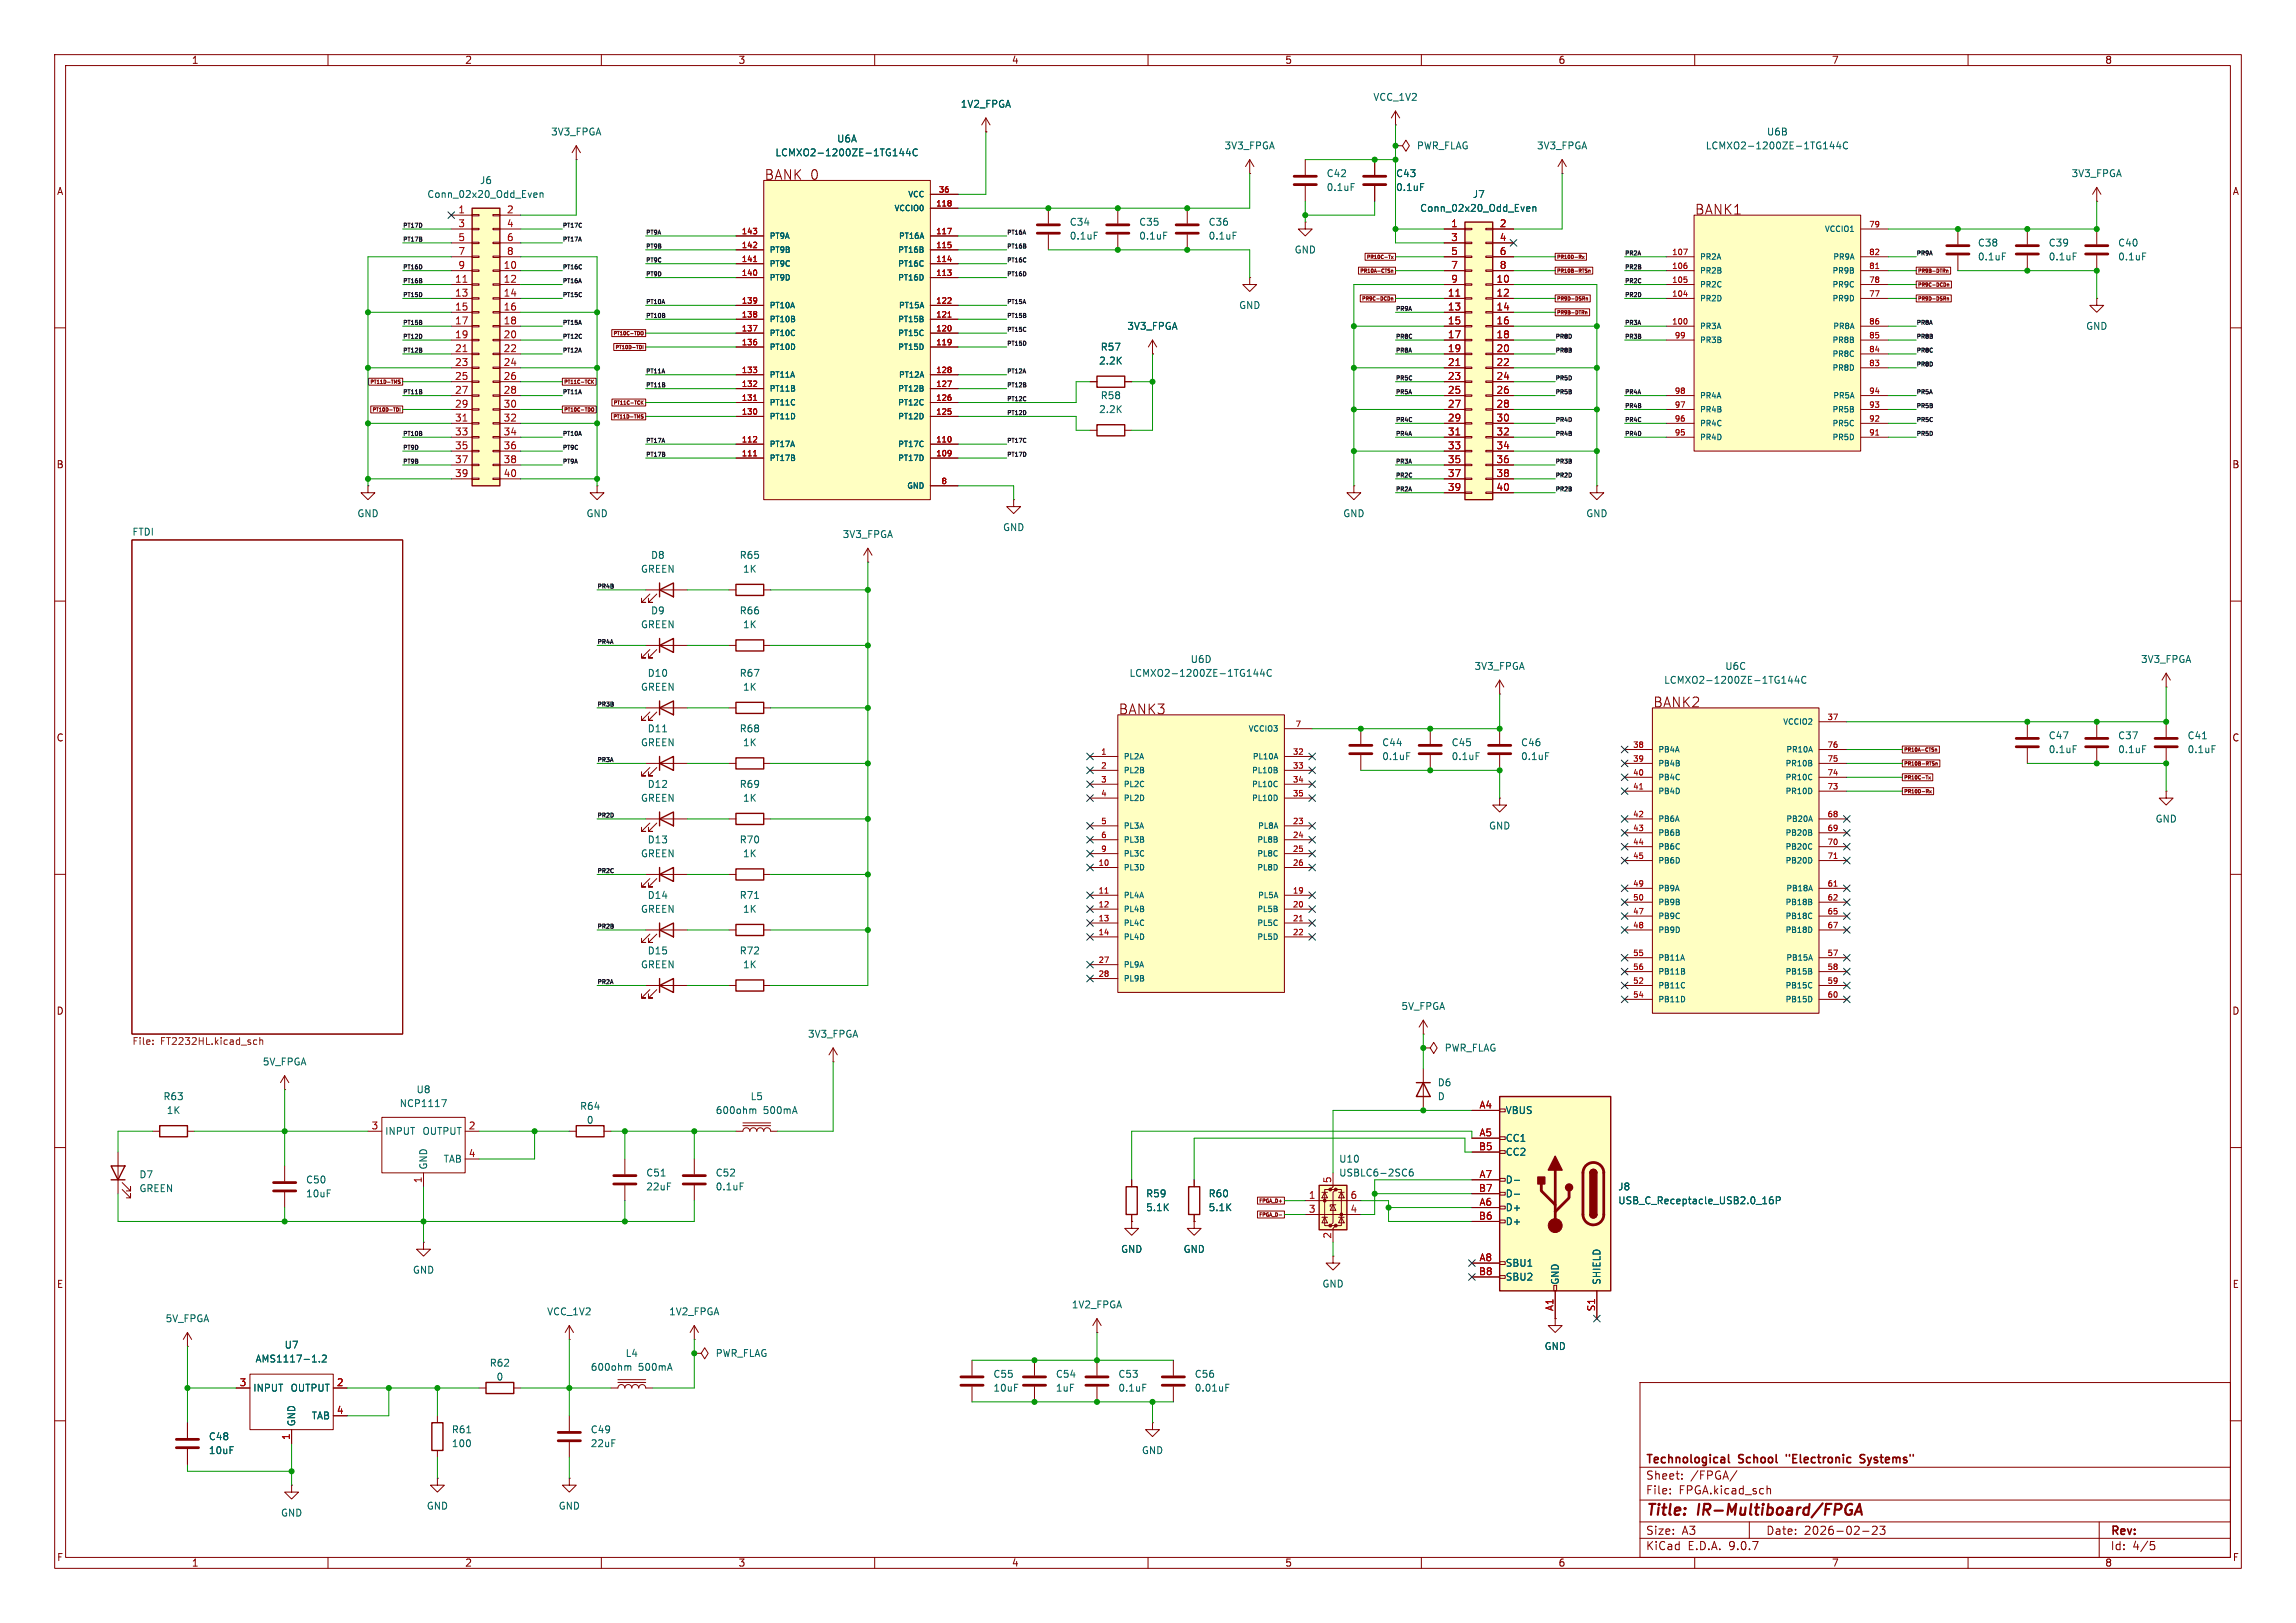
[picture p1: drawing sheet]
<svg xmlns="http://www.w3.org/2000/svg" width="420mm" height="297mm" viewBox="0 0 420 297" stroke-linecap="round" stroke-linejoin="round" font-family="sans-serif">
<defs><g id="words">
<g font-size="2.8" fill="#840000">
<text x="301" y="277.9">Title:</text>
<text x="310.6" y="277.9">IR-Multiboard/FPGA</text>
</g>
<g font-size="2.5" fill="#840000">
<text x="139.8" y="33.1">BANK 0</text>
<text x="310" y="39.5">BANK1</text>
<text x="204.6" y="130.9">BANK3</text>
<text x="302.4" y="129.6">BANK2</text>
</g>
<g font-size="2.1" fill="#840000">
<text x="301" y="268.2">Technological</text>
<text x="318.2" y="268.2">School</text>
<text x="327.5" y="268.2">&quot;Electronic</text>
<text x="341.6" y="268.2">Systems&quot;</text>
<text x="301" y="273.7">File:</text>
<text x="301" y="271">Sheet:</text>
<text x="307.1" y="273.7">FPGA.kicad_sch</text>
<text x="309.2" y="271">/FPGA/</text>
<text x="301" y="281.1">Size:</text>
<text x="307.6" y="281.1">A3</text>
<text x="323" y="281.1">Date:</text>
<text x="330" y="281.1">2026-02-23</text>
<text x="386" y="281.3">Rev:</text>
<text x="301" y="283.9">KiCad</text>
<text x="308.7" y="283.9">E.D.A.</text>
<text x="316.3" y="283.9">9.0.7</text>
<text x="386" y="283.9">Id:</text>
<text x="390.1" y="283.9">4/5</text>
</g>
<g font-size="1.8" fill="#840000">
<text x="35" y="11.9">1</text>
<text x="85" y="11.9">2</text>
<text x="135" y="11.9">3</text>
<text x="185" y="11.9">4</text>
<text x="235" y="11.9">5</text>
<text x="285" y="11.9">6</text>
<text x="335" y="11.9">7</text>
<text x="385" y="11.9">8</text>
<text x="10.3" y="35.9">A</text>
<text x="408.3" y="35.9">A</text>
<text x="10.3" y="85.9">B</text>
<text x="408.2" y="85.9">B</text>
<text x="10.3" y="135.9">C</text>
<text x="408.2" y="135.9">C</text>
<text x="10.3" y="185.9">D</text>
<text x="408.2" y="185.9">D</text>
<text x="10.3" y="235.9">E</text>
<text x="408.3" y="235.9">E</text>
<text x="10.3" y="285.9">F</text>
<text x="35" y="286.9">1</text>
<text x="85" y="286.9">2</text>
<text x="135" y="286.9">3</text>
<text x="185" y="286.9">4</text>
<text x="235" y="286.9">5</text>
<text x="285" y="286.9">6</text>
<text x="335" y="286.9">7</text>
<text x="385" y="286.9">8</text>
<text x="408.3" y="285.9">F</text>
</g>
<g font-size="1.8" fill="#006464">
<text x="175.6" y="19.9">1V2_FPGA</text>
<text x="251.1" y="18.6">VCC_1V2</text>
<text x="100.7" y="25">3V3_FPGA</text>
<text x="141.7" y="28.8">LCMXO2-1200ZE-1TG144C</text>
<text x="153" y="26.3">U6A</text>
<text x="223.9" y="27.5">3V3_FPGA</text>
<text x="259.1" y="27.5">PWR_FLAG</text>
<text x="281.1" y="27.5">3V3_FPGA</text>
<text x="311.9" y="27.5">LCMXO2-1200ZE-1TG144C</text>
<text x="323.1" y="25">U6B</text>
<text x="87.7" y="33.9">J6</text>
<text x="242.6" y="32.6">C42</text>
<text x="242.6" y="35.2">0.1uF</text>
<text x="255.3" y="32.6">C43</text>
<text x="255.3" y="35.2">0.1uF</text>
<text x="378.8" y="32.6">3V3_FPGA</text>
<text x="78.1" y="36.4">Conn_02x20_Odd_Even</text>
<text x="195.6" y="41.5">C34</text>
<text x="208.3" y="41.5">C35</text>
<text x="221" y="41.5">C36</text>
<text x="259.7" y="39">Conn_02x20_Odd_Even</text>
<text x="269.3" y="36.4">J7</text>
<text x="195.6" y="44">0.1uF</text>
<text x="208.3" y="44">0.1uF</text>
<text x="221" y="44">0.1uF</text>
<text x="236.7" y="46.6">GND</text>
<text x="361.7" y="45.3">C38</text>
<text x="361.7" y="47.9">0.1uF</text>
<text x="374.7" y="45.3">C39</text>
<text x="374.7" y="47.9">0.1uF</text>
<text x="387.4" y="45.3">C40</text>
<text x="387.4" y="47.9">0.1uF</text>
<text x="226.6" y="56.7">GND</text>
<text x="201.3" y="64.4">R57</text>
<text x="206.1" y="60.6">3V3_FPGA</text>
<text x="381.5" y="60.6">GND</text>
<text x="201" y="66.9">2.2K</text>
<text x="201" y="75.8">2.2K</text>
<text x="201.3" y="73.3">R58</text>
<text x="65.3" y="94.8">GND</text>
<text x="107.2" y="94.8">GND</text>
<text x="245.6" y="94.8">GND</text>
<text x="290.1" y="94.8">GND</text>
<text x="24.1" y="98.1">FTDI</text>
<text x="154.1" y="98.7">3V3_FPGA</text>
<text x="183.4" y="97.4">GND</text>
<text x="117.1" y="105">GREEN</text>
<text x="119" y="102.5">D8</text>
<text x="135.2" y="102.5">R65</text>
<text x="135.8" y="105">1K</text>
<text x="119" y="112.6">D9</text>
<text x="135.2" y="112.6">R66</text>
<text x="117.1" y="115.2">GREEN</text>
<text x="135.8" y="115.2">1K</text>
<text x="118.4" y="124.1">D10</text>
<text x="135.2" y="124.1">R67</text>
<text x="206.5" y="124.1">LCMXO2-1200ZE-1TG144C</text>
<text x="217.7" y="121.5">U6D</text>
<text x="269.6" y="122.8">3V3_FPGA</text>
<text x="304.3" y="125.3">LCMXO2-1200ZE-1TG144C</text>
<text x="315.5" y="122.8">U6C</text>
<text x="391.5" y="121.5">3V3_FPGA</text>
<text x="117.1" y="126.6">GREEN</text>
<text x="135.8" y="126.6">1K</text>
<text x="117.1" y="136.8">GREEN</text>
<text x="118.4" y="134.2">D11</text>
<text x="135.2" y="134.2">R68</text>
<text x="135.8" y="136.8">1K</text>
<text x="252.7" y="136.8">C44</text>
<text x="265.4" y="136.8">C45</text>
<text x="278.1" y="136.8">C46</text>
<text x="374.7" y="135.5">C47</text>
<text x="387.4" y="135.5">C37</text>
<text x="400.1" y="135.5">C41</text>
<text x="252.7" y="139.3">0.1uF</text>
<text x="265.4" y="139.3">0.1uF</text>
<text x="278.1" y="139.3">0.1uF</text>
<text x="374.7" y="138">0.1uF</text>
<text x="387.4" y="138">0.1uF</text>
<text x="400.1" y="138">0.1uF</text>
<text x="117.1" y="146.9">GREEN</text>
<text x="118.4" y="144.4">D12</text>
<text x="135.2" y="144.4">R69</text>
<text x="135.8" y="146.9">1K</text>
<text x="118.4" y="154.5">D13</text>
<text x="135.2" y="154.5">R70</text>
<text x="272.3" y="152">GND</text>
<text x="394.2" y="150.7">GND</text>
<text x="117.1" y="157.1">GREEN</text>
<text x="135.8" y="157.1">1K</text>
<text x="117.1" y="167.2">GREEN</text>
<text x="118.4" y="164.7">D14</text>
<text x="135.2" y="164.7">R71</text>
<text x="135.8" y="167.2">1K</text>
<text x="117.1" y="177.4">GREEN</text>
<text x="118.4" y="174.9">D15</text>
<text x="135.2" y="174.9">R72</text>
<text x="135.8" y="177.4">1K</text>
<text x="256.3" y="185">5V_FPGA</text>
<text x="147.7" y="190.1">3V3_FPGA</text>
<text x="48" y="195.2">5V_FPGA</text>
<text x="264.2" y="192.6">PWR_FLAG</text>
<text x="29.8" y="201.5">R63</text>
<text x="73" y="202.8">NCP1117</text>
<text x="76.1" y="200.3">U8</text>
<text x="106" y="203.3">R64</text>
<text x="137.2" y="201.5">L5</text>
<text x="262.9" y="199">D6</text>
<text x="262.9" y="201.5">D</text>
<text x="30.4" y="204.1">1K</text>
<text x="70.4" y="207.9">INPUT</text>
<text x="77.2" y="207.9">OUTPUT</text>
<text x="107.2" y="205.8">0</text>
<text x="130.8" y="204.1">600ohm</text>
<text x="139.6" y="204.1">500mA</text>
<text x="275.3" y="204.1">VBUS</text>
<text x="275.3" y="209.1">CC1</text>
<text x="25.4" y="215.8">D7</text>
<text x="78.3" y="214.1" transform="rotate(-90 78.3 214.1)">GND</text>
<text x="81.1" y="213">TAB</text>
<text x="118.1" y="215.5">C51</text>
<text x="130.8" y="215.5">C52</text>
<text x="244.9" y="213">U10</text>
<text x="244.9" y="215.5">USBLC6-2SC6</text>
<text x="275.3" y="211.7">CC2</text>
<text x="25.4" y="218.4">GREEN</text>
<text x="55.9" y="216.8">C50</text>
<text x="55.9" y="219.3">10uF</text>
<text x="118.1" y="218">22uF</text>
<text x="130.8" y="218">0.1uF</text>
<text x="209.6" y="219.3">R59</text>
<text x="209.6" y="221.8">5.1K</text>
<text x="221" y="219.3">R60</text>
<text x="221" y="221.8">5.1K</text>
<text x="275.3" y="216.8">D-</text>
<text x="275.3" y="219.3">D-</text>
<text x="275.3" y="221.8">D+</text>
<text x="295.9" y="218">J8</text>
<text x="295.9" y="220.6">USB_C_Receptacle_USB2.0_16P</text>
<text x="275.3" y="224.4">D+</text>
<text x="75.4" y="233.3">GND</text>
<text x="205" y="229.5">GND</text>
<text x="216.4" y="229.5">GND</text>
<text x="275.3" y="232">SBU1</text>
<text x="196" y="239.6">1V2_FPGA</text>
<text x="241.8" y="235.8">GND</text>
<text x="275.3" y="234.5">SBU2</text>
<text x="285.3" y="235.2" transform="rotate(-90 285.3 235.2)">GND</text>
<text x="293" y="235.2" transform="rotate(-90 293 235.2)">SHIELD</text>
<text x="30.2" y="242.2">5V_FPGA</text>
<text x="100" y="240.9">VCC_1V2</text>
<text x="122.3" y="240.9">1V2_FPGA</text>
<text x="46.6" y="249.5">AMS1117-1.2</text>
<text x="52" y="247">U7</text>
<text x="89.5" y="250.3">R62</text>
<text x="108" y="251.1">600ohm</text>
<text x="114.3" y="248.5">L4</text>
<text x="116.8" y="251.1">500mA</text>
<text x="130.8" y="248.5">PWR_FLAG</text>
<text x="282.4" y="247.2">GND</text>
<text x="46.2" y="254.9">INPUT</text>
<text x="53.1" y="254.9">OUTPUT</text>
<text x="90.7" y="252.8">0</text>
<text x="181.6" y="252.3">C55</text>
<text x="181.6" y="254.9">10uF</text>
<text x="193" y="254.9">1uF</text>
<text x="193" y="252.3">C54</text>
<text x="204.5" y="252.3">C53</text>
<text x="204.5" y="254.9">0.1uF</text>
<text x="218.4" y="254.9">0.01uF</text>
<text x="218.4" y="252.3">C56</text>
<text x="38.1" y="263.8">C48</text>
<text x="54.2" y="261.1" transform="rotate(-90 54.2 261.1)">GND</text>
<text x="56.9" y="259.9">TAB</text>
<text x="82.6" y="262.5">R61</text>
<text x="108" y="262.5">C49</text>
<text x="38.1" y="266.3">10uF</text>
<text x="82.6" y="265">100</text>
<text x="108" y="265">22uF</text>
<text x="208.8" y="266.3">GND</text>
<text x="51.3" y="277.7">GND</text>
<text x="78" y="276.5">GND</text>
<text x="102.1" y="276.5">GND</text>
</g>
<g font-size="1.8" fill="#a90000">
<text x="83.7" y="39.1">1</text>
<text x="83.7" y="41.7">3</text>
<text x="92.6" y="39.1">2</text>
<text x="92.6" y="41.7">4</text>
<text x="265.4" y="41.7">1</text>
<text x="274.2" y="41.7">2</text>
<text x="83.7" y="44.2">5</text>
<text x="83.7" y="46.7">7</text>
<text x="92.6" y="44.2">6</text>
<text x="92.6" y="46.7">8</text>
<text x="265.4" y="44.2">3</text>
<text x="265.4" y="46.7">5</text>
<text x="274.2" y="44.2">4</text>
<text x="274.2" y="46.7">6</text>
<text x="83.1" y="51.8">11</text>
<text x="83.7" y="49.3">9</text>
<text x="92" y="49.3">10</text>
<text x="92" y="51.8">12</text>
<text x="265.4" y="49.3">7</text>
<text x="265.4" y="51.8">9</text>
<text x="273.6" y="51.8">10</text>
<text x="274.2" y="49.3">8</text>
<text x="83.1" y="54.4">13</text>
<text x="83.1" y="56.9">15</text>
<text x="83.1" y="59.4">17</text>
<text x="92" y="54.4">14</text>
<text x="92" y="56.9">16</text>
<text x="92" y="59.4">18</text>
<text x="264.8" y="54.4">11</text>
<text x="264.8" y="56.9">13</text>
<text x="264.8" y="59.4">15</text>
<text x="273.6" y="54.4">12</text>
<text x="273.6" y="56.9">14</text>
<text x="273.6" y="59.4">16</text>
<text x="83.1" y="62">19</text>
<text x="83.1" y="64.5">21</text>
<text x="92" y="62">20</text>
<text x="92" y="64.5">22</text>
<text x="264.8" y="62">17</text>
<text x="264.8" y="64.5">19</text>
<text x="273.6" y="62">18</text>
<text x="273.6" y="64.5">20</text>
<text x="83.1" y="67.1">23</text>
<text x="83.1" y="69.6">25</text>
<text x="92" y="67.1">24</text>
<text x="92" y="69.6">26</text>
<text x="264.8" y="67.1">21</text>
<text x="264.8" y="69.6">23</text>
<text x="273.6" y="67.1">22</text>
<text x="273.6" y="69.6">24</text>
<text x="83.1" y="72.1">27</text>
<text x="83.1" y="74.7">29</text>
<text x="83.1" y="77.2">31</text>
<text x="92" y="72.1">28</text>
<text x="92" y="74.7">30</text>
<text x="92" y="77.2">32</text>
<text x="264.8" y="72.1">25</text>
<text x="264.8" y="74.7">27</text>
<text x="264.8" y="77.2">29</text>
<text x="273.6" y="72.1">26</text>
<text x="273.6" y="74.7">28</text>
<text x="273.6" y="77.2">30</text>
<text x="83.1" y="79.8">33</text>
<text x="83.1" y="82.3">35</text>
<text x="92" y="79.8">34</text>
<text x="92" y="82.3">36</text>
<text x="264.8" y="79.8">31</text>
<text x="264.8" y="82.3">33</text>
<text x="273.6" y="79.8">32</text>
<text x="273.6" y="82.3">34</text>
<text x="83.1" y="84.8">37</text>
<text x="83.1" y="87.4">39</text>
<text x="92" y="84.8">38</text>
<text x="92" y="87.4">40</text>
<text x="264.8" y="84.8">35</text>
<text x="264.8" y="87.4">37</text>
<text x="264.8" y="89.9">39</text>
<text x="273.6" y="84.8">36</text>
<text x="273.6" y="87.4">38</text>
<text x="273.6" y="89.9">40</text>
<text x="270.5" y="202.9">A4</text>
<text x="67.9" y="206.8">3</text>
<text x="85.7" y="206.8">2</text>
<text x="270.5" y="208">A5</text>
<text x="85.7" y="211.8">4</text>
<text x="270.4" y="210.6">B5</text>
<text x="270.5" y="215.6">A7</text>
<text x="77.2" y="216.6" transform="rotate(-90 77.2 216.6)">1</text>
<text x="239.3" y="219.5">1</text>
<text x="239.3" y="222">3</text>
<text x="243.6" y="216.6" transform="rotate(-90 243.6 216.6)">5</text>
<text x="246.9" y="219.5">6</text>
<text x="246.9" y="222">4</text>
<text x="270.4" y="218.2">B7</text>
<text x="270.5" y="220.7">A6</text>
<text x="243.6" y="226.8" transform="rotate(-90 243.6 226.8)">2</text>
<text x="270.4" y="223.3">B6</text>
<text x="270.4" y="233.4">B8</text>
<text x="270.5" y="230.9">A8</text>
<text x="284.2" y="240" transform="rotate(-90 284.2 240)">A1</text>
<text x="291.8" y="240.1" transform="rotate(-90 291.8 240.1)">S1</text>
<text x="43.7" y="253.7">3</text>
<text x="61.5" y="253.7">2</text>
<text x="53.1" y="263.6" transform="rotate(-90 53.1 263.6)">1</text>
<text x="61.5" y="258.8">4</text>
</g>
<g font-size="1.8" fill="#725600">
<text x="24.1" y="191.5">File:</text>
<text x="29.4" y="191.5">FT2232HL.kicad_sch</text>
</g>
<g font-size="1.4" fill="#a90000">
<text x="171.6" y="35.3">36</text>
<text x="171.1" y="37.8">118</text>
<text x="341.8" y="41.7">79</text>
<text x="135.6" y="42.9">143</text>
<text x="135.6" y="45.5">142</text>
<text x="171.1" y="42.9">117</text>
<text x="171.1" y="45.5">115</text>
<text x="305.8" y="46.7">107</text>
<text x="341.8" y="46.7">82</text>
<text x="135.6" y="48">141</text>
<text x="135.6" y="50.5">140</text>
<text x="171.1" y="48">114</text>
<text x="171.1" y="50.5">113</text>
<text x="305.8" y="49.3">106</text>
<text x="305.8" y="51.8">105</text>
<text x="341.8" y="49.3">81</text>
<text x="341.8" y="51.8">78</text>
<text x="135.6" y="55.6">139</text>
<text x="135.6" y="58.2">138</text>
<text x="171.1" y="55.6">122</text>
<text x="171.1" y="58.2">121</text>
<text x="305.8" y="54.4">104</text>
<text x="305.8" y="59.4">100</text>
<text x="341.8" y="54.4">77</text>
<text x="341.8" y="59.4">86</text>
<text x="135.6" y="60.7">137</text>
<text x="135.6" y="63.2">136</text>
<text x="171.1" y="60.7">120</text>
<text x="171.1" y="63.2">119</text>
<text x="306.2" y="62">99</text>
<text x="341.8" y="62">85</text>
<text x="341.8" y="64.5">84</text>
<text x="135.6" y="68.3">133</text>
<text x="135.6" y="70.9">132</text>
<text x="171.1" y="68.3">128</text>
<text x="171.1" y="70.9">127</text>
<text x="341.8" y="67.1">83</text>
<text x="135.6" y="73.4">131</text>
<text x="135.6" y="75.9">130</text>
<text x="171.1" y="73.4">126</text>
<text x="171.1" y="75.9">125</text>
<text x="306.2" y="72.1">98</text>
<text x="306.2" y="74.7">97</text>
<text x="306.2" y="77.2">96</text>
<text x="341.8" y="72.1">94</text>
<text x="341.8" y="74.7">93</text>
<text x="341.8" y="77.2">92</text>
<text x="135.6" y="81">112</text>
<text x="135.6" y="83.6">111</text>
<text x="171.1" y="81">110</text>
<text x="171.1" y="83.6">109</text>
<text x="306.2" y="79.8">95</text>
<text x="341.8" y="79.8">91</text>
<text x="172.1" y="88.6">8</text>
<text x="334.2" y="131.8">37</text>
<text x="236.9" y="133.1">7</text>
<text x="298.6" y="136.9">38</text>
<text x="334.2" y="136.9">76</text>
<text x="201.3" y="138.2">1</text>
<text x="201.3" y="140.7">2</text>
<text x="201.3" y="143.3">3</text>
<text x="236.4" y="138.2">32</text>
<text x="236.4" y="140.7">33</text>
<text x="236.4" y="143.3">34</text>
<text x="298.6" y="139.4">39</text>
<text x="298.6" y="142">40</text>
<text x="334.2" y="139.4">75</text>
<text x="334.2" y="142">74</text>
<text x="201.3" y="145.8">4</text>
<text x="236.4" y="145.8">35</text>
<text x="298.6" y="144.5">41</text>
<text x="298.6" y="149.6">42</text>
<text x="334.2" y="144.5">73</text>
<text x="334.2" y="149.6">68</text>
<text x="201.3" y="150.9">5</text>
<text x="201.3" y="153.4">6</text>
<text x="201.3" y="156">9</text>
<text x="236.4" y="150.9">23</text>
<text x="236.4" y="153.4">24</text>
<text x="236.4" y="156">25</text>
<text x="298.6" y="152.1">43</text>
<text x="298.6" y="154.7">44</text>
<text x="334.2" y="152.1">69</text>
<text x="334.2" y="154.7">70</text>
<text x="200.8" y="158.5">10</text>
<text x="236.4" y="158.5">26</text>
<text x="298.6" y="157.2">45</text>
<text x="334.2" y="157.2">71</text>
<text x="200.8" y="163.6">11</text>
<text x="200.8" y="166.1">12</text>
<text x="236.4" y="163.6">19</text>
<text x="236.4" y="166.1">20</text>
<text x="298.6" y="162.3">49</text>
<text x="298.6" y="164.8">50</text>
<text x="298.6" y="167.4">47</text>
<text x="334.2" y="162.3">61</text>
<text x="334.2" y="164.8">62</text>
<text x="334.2" y="167.4">65</text>
<text x="200.8" y="168.7">13</text>
<text x="200.8" y="171.2">14</text>
<text x="236.4" y="168.7">21</text>
<text x="236.4" y="171.2">22</text>
<text x="298.6" y="169.9">48</text>
<text x="334.2" y="169.9">67</text>
<text x="200.8" y="176.3">27</text>
<text x="200.8" y="178.8">28</text>
<text x="298.6" y="175">55</text>
<text x="298.6" y="177.5">56</text>
<text x="334.2" y="175">57</text>
<text x="334.2" y="177.5">58</text>
<text x="298.6" y="180.1">52</text>
<text x="298.6" y="182.6">54</text>
<text x="334.2" y="180.1">59</text>
<text x="334.2" y="182.6">60</text>
</g>
<g font-size="1.4" fill="#006464">
<text x="163.5" y="38.8">VCCIO0</text>
<text x="166" y="36.3">VCC</text>
<text x="140.7" y="43.9">PT9A</text>
<text x="140.7" y="46.5">PT9B</text>
<text x="164.2" y="46.5">PT16B</text>
<text x="164.3" y="43.9">PT16A</text>
<text x="310.9" y="47.7">PR2A</text>
<text x="333.7" y="42.6">VCCIO1</text>
<text x="335.2" y="47.7">PR9A</text>
<text x="140.7" y="49">PT9C</text>
<text x="140.7" y="51.5">PT9D</text>
<text x="164.2" y="49">PT16C</text>
<text x="164.2" y="51.5">PT16D</text>
<text x="310.9" y="50.3">PR2B</text>
<text x="310.9" y="52.8">PR2C</text>
<text x="335.1" y="50.3">PR9B</text>
<text x="335.1" y="52.8">PR9C</text>
<text x="140.7" y="56.6">PT10A</text>
<text x="140.7" y="59.2">PT10B</text>
<text x="164.2" y="59.2">PT15B</text>
<text x="164.3" y="56.6">PT15A</text>
<text x="310.9" y="55.3">PR2D</text>
<text x="335.1" y="55.3">PR9D</text>
<text x="140.7" y="61.7">PT10C</text>
<text x="140.7" y="64.2">PT10D</text>
<text x="164.2" y="61.7">PT15C</text>
<text x="164.2" y="64.2">PT15D</text>
<text x="310.9" y="60.4">PR3A</text>
<text x="310.9" y="63">PR3B</text>
<text x="335.1" y="63">PR8B</text>
<text x="335.1" y="65.5">PR8C</text>
<text x="335.2" y="60.4">PR8A</text>
<text x="140.7" y="69.3">PT11A</text>
<text x="140.7" y="71.9">PT11B</text>
<text x="164.2" y="71.9">PT12B</text>
<text x="164.3" y="69.3">PT12A</text>
<text x="335.1" y="68">PR8D</text>
<text x="140.7" y="74.4">PT11C</text>
<text x="140.7" y="76.9">PT11D</text>
<text x="164.2" y="74.4">PT12C</text>
<text x="164.2" y="76.9">PT12D</text>
<text x="310.9" y="73.1">PR4A</text>
<text x="310.9" y="75.7">PR4B</text>
<text x="335.1" y="75.7">PR5B</text>
<text x="335.2" y="73.1">PR5A</text>
<text x="140.7" y="82">PT17A</text>
<text x="164.2" y="82">PT17C</text>
<text x="310.9" y="78.2">PR4C</text>
<text x="310.9" y="80.7">PR4D</text>
<text x="335.1" y="78.2">PR5C</text>
<text x="335.1" y="80.7">PR5D</text>
<text x="140.7" y="84.6">PT17B</text>
<text x="164.2" y="84.6">PT17D</text>
<text x="165.8" y="89.6">GND</text>
<text x="228.3" y="134.1">VCCIO3</text>
<text x="303.3" y="137.9">PB4A</text>
<text x="326.1" y="132.8">VCCIO2</text>
<text x="326.6" y="137.9">PR10A</text>
<text x="205.5" y="139.2">PL2A</text>
<text x="205.5" y="141.7">PL2B</text>
<text x="228.9" y="141.7">PL10B</text>
<text x="229" y="139.2">PL10A</text>
<text x="303.3" y="140.4">PB4B</text>
<text x="303.3" y="143">PB4C</text>
<text x="326.5" y="140.4">PR10B</text>
<text x="326.5" y="143">PR10C</text>
<text x="205.5" y="144.2">PL2C</text>
<text x="205.5" y="146.8">PL2D</text>
<text x="228.9" y="144.2">PL10C</text>
<text x="228.9" y="146.8">PL10D</text>
<text x="303.3" y="145.5">PB4D</text>
<text x="326.5" y="145.5">PR10D</text>
<text x="205.5" y="151.9">PL3A</text>
<text x="205.5" y="154.4">PL3B</text>
<text x="229.9" y="154.4">PL8B</text>
<text x="230" y="151.9">PL8A</text>
<text x="303.3" y="150.6">PB6A</text>
<text x="303.3" y="153.1">PB6B</text>
<text x="303.3" y="155.7">PB6C</text>
<text x="326.5" y="153.1">PB20B</text>
<text x="326.5" y="155.7">PB20C</text>
<text x="326.6" y="150.6">PB20A</text>
<text x="205.5" y="156.9">PL3C</text>
<text x="205.5" y="159.5">PL3D</text>
<text x="229.9" y="156.9">PL8C</text>
<text x="229.9" y="159.5">PL8D</text>
<text x="303.3" y="158.2">PB6D</text>
<text x="326.5" y="158.2">PB20D</text>
<text x="205.5" y="164.6">PL4A</text>
<text x="205.5" y="167.1">PL4B</text>
<text x="229.9" y="167.1">PL5B</text>
<text x="230" y="164.6">PL5A</text>
<text x="303.3" y="163.3">PB9A</text>
<text x="303.3" y="165.8">PB9B</text>
<text x="326.5" y="165.8">PB18B</text>
<text x="326.6" y="163.3">PB18A</text>
<text x="205.5" y="169.6">PL4C</text>
<text x="205.5" y="172.2">PL4D</text>
<text x="229.9" y="169.6">PL5C</text>
<text x="229.9" y="172.2">PL5D</text>
<text x="303.3" y="168.4">PB9C</text>
<text x="303.3" y="170.9">PB9D</text>
<text x="326.5" y="168.4">PB18C</text>
<text x="326.5" y="170.9">PB18D</text>
<text x="205.5" y="177.3">PL9A</text>
<text x="205.5" y="179.8">PL9B</text>
<text x="303.3" y="176">PB11A</text>
<text x="303.3" y="178.5">PB11B</text>
<text x="326.5" y="178.5">PB15B</text>
<text x="326.6" y="176">PB15A</text>
<text x="303.3" y="181.1">PB11C</text>
<text x="303.3" y="183.6">PB11D</text>
<text x="326.5" y="181.1">PB15C</text>
<text x="326.5" y="183.6">PB15D</text>
</g>
<g font-size="1.1" fill="#0f0f0f">
<text x="73.7" y="41.7">PT17D</text>
<text x="102.9" y="41.7">PT17C</text>
<text x="73.7" y="44.2">PT17B</text>
<text x="102.9" y="44.2">PT17A</text>
<text x="118.1" y="45.5">PT9B</text>
<text x="118.1" y="43">PT9A</text>
<text x="184.1" y="45.5">PT16B</text>
<text x="184.1" y="43">PT16A</text>
<text x="297.2" y="46.8">PR2A</text>
<text x="350.5" y="46.8">PR9A</text>
<text x="73.7" y="51.9">PT16B</text>
<text x="73.7" y="49.3">PT16D</text>
<text x="102.9" y="51.9">PT16A</text>
<text x="102.9" y="49.3">PT16C</text>
<text x="118.1" y="50.6">PT9D</text>
<text x="118.1" y="48.1">PT9C</text>
<text x="184.1" y="50.6">PT16D</text>
<text x="184.1" y="48.1">PT16C</text>
<text x="297.2" y="49.3">PR2B</text>
<text x="297.2" y="51.9">PR2C</text>
<text x="73.7" y="59.5">PT15B</text>
<text x="73.7" y="54.4">PT15D</text>
<text x="102.9" y="59.5">PT15A</text>
<text x="102.9" y="54.4">PT15C</text>
<text x="118.1" y="55.7">PT10A</text>
<text x="118.1" y="58.2">PT10B</text>
<text x="184.1" y="58.2">PT15B</text>
<text x="184.1" y="55.7">PT15A</text>
<text x="255.3" y="56.9">PR9A</text>
<text x="297.2" y="54.4">PR2D</text>
<text x="297.2" y="59.5">PR3A</text>
<text x="350.5" y="59.5">PR8A</text>
<text x="73.7" y="62">PT12D</text>
<text x="73.7" y="64.6">PT12B</text>
<text x="102.9" y="64.6">PT12A</text>
<text x="102.9" y="62">PT12C</text>
<text x="184.1" y="63.3">PT15D</text>
<text x="184.1" y="60.8">PT15C</text>
<text x="255.3" y="64.6">PR8A</text>
<text x="255.3" y="62">PR8C</text>
<text x="284.5" y="64.6">PR8B</text>
<text x="284.5" y="62">PR8D</text>
<text x="297.2" y="62">PR3B</text>
<text x="350.5" y="64.6">PR8C</text>
<text x="350.5" y="62">PR8B</text>
<text x="118.1" y="68.4">PT11A</text>
<text x="118.1" y="70.9">PT11B</text>
<text x="184.1" y="68.4">PT12A</text>
<text x="184.1" y="70.9">PT12B</text>
<text x="255.3" y="69.6">PR5C</text>
<text x="284.5" y="69.6">PR5D</text>
<text x="350.5" y="67.1">PR8D</text>
<text x="73.7" y="72.2">PT11B</text>
<text x="102.9" y="72.2">PT11A</text>
<text x="184.1" y="73.5">PT12C</text>
<text x="184.1" y="76">PT12D</text>
<text x="255.3" y="72.2">PR5A</text>
<text x="255.3" y="77.3">PR4C</text>
<text x="284.5" y="72.2">PR5B</text>
<text x="284.5" y="77.3">PR4D</text>
<text x="297.2" y="77.3">PR4C</text>
<text x="297.2" y="74.7">PR4B</text>
<text x="297.2" y="72.2">PR4A</text>
<text x="350.5" y="77.3">PR5C</text>
<text x="350.5" y="72.2">PR5A</text>
<text x="350.5" y="74.7">PR5B</text>
<text x="73.7" y="79.8">PT10B</text>
<text x="73.7" y="82.3">PT9D</text>
<text x="102.9" y="82.3">PT9C</text>
<text x="102.9" y="79.8">PT10A</text>
<text x="118.1" y="81.1">PT17A</text>
<text x="118.1" y="83.6">PT17B</text>
<text x="184.1" y="81.1">PT17C</text>
<text x="184.1" y="83.6">PT17D</text>
<text x="255.3" y="79.8">PR4A</text>
<text x="284.5" y="79.8">PR4B</text>
<text x="297.2" y="79.8">PR4D</text>
<text x="350.5" y="79.8">PR5D</text>
<text x="73.7" y="84.9">PT9B</text>
<text x="102.9" y="84.9">PT9A</text>
<text x="255.3" y="87.4">PR2C</text>
<text x="255.3" y="90">PR2A</text>
<text x="255.3" y="84.9">PR3A</text>
<text x="284.5" y="90">PR2B</text>
<text x="284.5" y="87.4">PR2D</text>
<text x="284.5" y="84.9">PR3B</text>
<text x="109.2" y="107.7">PR4B</text>
<text x="109.2" y="117.9">PR4A</text>
<text x="109.2" y="129.3">PR3B</text>
<text x="109.2" y="139.5">PR3A</text>
<text x="109.2" y="149.7">PR2D</text>
<text x="109.2" y="159.8">PR2C</text>
<text x="109.2" y="170">PR2B</text>
<text x="109.2" y="180.1">PR2A</text>
</g>
<g font-size=".9" fill="#840000">
<text x="249.8" y="47.6">PR10C-Tx</text>
<text x="284.7" y="47.6">PR10D-Rx</text>
<text x="248.6" y="50.1">PR10A-CTSn</text>
<text x="284.7" y="50.1">PR10B-RTSn</text>
<text x="350.8" y="52.7">PR9C-DCDn</text>
<text x="350.8" y="50.1">PR9B-DTRn</text>
<text x="248.9" y="55.2">PR9C-DCDn</text>
<text x="284.7" y="55.2">PR9D-DSRn</text>
<text x="284.7" y="57.7">PR9B-DTRn</text>
<text x="350.8" y="55.2">PR9D-DSRn</text>
<text x="112" y="61.6">PT10C-TDO</text>
<text x="112.4" y="64.1">PT10D-TDI</text>
<text x="67.5" y="70.4">PT11D-TMS</text>
<text x="103.1" y="70.4">PT11C-TCK</text>
<text x="67.9" y="75.5">PT10D-TDI</text>
<text x="103.1" y="75.5">PT10C-TDO</text>
<text x="112" y="76.8">PT11D-TMS</text>
<text x="112" y="74.3">PT11C-TCK</text>
<text x="348.2" y="137.8">PR10A-CTSn</text>
<text x="348.2" y="140.3">PR10B-RTSn</text>
<text x="348.2" y="142.8">PR10C-Tx</text>
<text x="348.2" y="145.4">PR10D-Rx</text>
<text x="230.1" y="220.3">FPGA_D+</text>
<text x="230.1" y="222.8">FPGA_D-</text>
</g>
</g></defs>
<g fill="none" stroke="#840000" stroke-width=".18">
<path d="M10 10h400v277h-400zM12 12h396v273h-396zM60 10v2M110 10v2M160 10v2M210 10v2M260 10v2M310 10v2M360 10v2M191.8 38.1v2.8M204.5 38.1v2.8M255.3 22.9h.1"/>
<path d="M255.3 20.3l-.8 1.3M255.3 20.3l.7 1.3M255.3 20.3v2.6M383.5 36.8h.1M383.5 34.3l-.7 1.3M383.5 34.3l.8 1.3M383.5 34.3v2.5M191.8 42.9v2.8M204.5 42.9v2.8M10 60h2M199.4 69.9h1.3M199.4 78.7h1.3"/>
<path d="M205.7 69.9h1.3M205.7 78.7h1.3M210.8 64.8h.1M210.8 62.2l-.7 1.3M210.8 62.2l.8 1.3M210.8 62.2v2.6M408 60h2M24.1 98.8h49.6v90.4h-49.6zM10 110h2M118.1 108h7.6M118.9 108.7l-1.6 1.5h.8h-.8v-.7M120.1 108.7l-1.5 1.5h.8h-.8v-.7"/>
<path d="M133.3 118.1h1.3M133.3 108h1.3M139.7 118.1h1.3M139.7 108h1.3M408 110h2M133.3 139.7h1.3M139.7 139.7h1.3M10 160h2M274.3 146.1v1.2h1.3l-1.3 1.3-1.3-1.3h1.3M274.3 146.1h.1M408 160h2M118.1 170.2h7.6"/>
<path d="M118.9 170.9l-1.6 1.6h.8h-.8v-.8M120.1 170.9l-1.5 1.6h.8h-.8v-.8M10 210h2M27.9 207h1.3M34.3 207h1.3M207 215.9v1.3M218.4 215.9v1.3M408 210h2M77.5 227.3v1.3h1.2l-1.2 1.3-1.3-1.3h1.3M77.5 227.3h.1M207 223.5v1.3h1.3l-1.3 1.3-1.3-1.3h1.3M207 223.5h.1"/>
<path d="M207 222.2v1.3M218.4 223.5v1.3h1.3l-1.3 1.3-1.2-1.3h1.2M218.4 223.5h.1M218.4 222.2v1.3M200.7 243.8h.1M200.7 241.3l-.8 1.3M200.7 241.3l.7 1.3M200.7 241.3v2.5M300 253h108v32h-108zM10 260h2M300 278.5h108M300 274.5h108"/>
<path d="M300 268.5h108M305.5 273.2v.2M305.5 272.5v.1M307.7 270.5v.2M307.7 269.8v.1M317.7 269.1l-1.3 1.9M320 278.5v3M323.2 271.9v1.5M323.2 272.5l.2-.1 .4 .1 .1 .9M342.5 279.4l.6-.1 .2 .1 .1 .3-1 1.1h1M343.9 279.3h.9l-.5 .6 .4 .1v.6l-.2 .2h-.4l-.2-.2M384 278.5v6.5"/>
<path d="M408 260h2M60 285v2M110 285v2M160 285v2M210 285v2M260 285v2M300 281.5h108M310 285v2M340.7 280.2h1.2M360 285v2M393.4 282.1h.7M393.5 282.7h.4l.3 .2-.2 .6-.5 .1"/>
</g>
<path d="M338.4 276.3h.4l-.1 .7a.73 .73 0 0 1-.9 .1M338.8 275.3a.76 .76 0 0 0-1 .2M339.2 277.2l1-2 .4 2M339.5 276.6h1" fill="none" stroke="#840000" stroke-width=".4"/>
<path d="M316.2 266.2v1.3l.2 .2M326.8 266.2v.3M340.3 267.6h.7M341.1 266.3l-.6-.1-.2 .3 .1 .3 .6 .2" fill="none" stroke="#840000" stroke-width=".3"/>
<path d="M28 191v.1M28 190.4v.1M46.5 191.1h.5M46.5 190.4h.5M47.5 190.4l.2-.1 .3 .1 .1 .7M47.5 189.9v1.2" fill="none" stroke="#725600" stroke-width=".18"/>
<path d="M200.7 68.8h5v2.1h-5zM200.7 77.7h5v2.1h-5zM120.6 108l2.6-1.3v2.5zM120.6 106.7v2.5M134.6 117.1h5.1v2h-5.1zM134.6 106.9h5.1v2.1h-5.1zM134.6 138.7h5.1v2h-5.1zM120.6 170.2l2.6-1.3v2.6zM120.6 168.9v2.6M29.2 206h5.1v2h-5.1zM206 217.2h2v5h-2zM217.4 217.2h2.1v5h-2.1z" fill="none" stroke="#840000" stroke-width=".25"/>
<path d="M189.7 41.1h4.1M189.7 42.7h4.1M202.4 41.1h4.1M202.4 42.7h4.1" fill="none" stroke="#840000" stroke-width=".51"/>
<path d="M200.2 42.5h.6M212.9 42.5h.6" fill="none" stroke="#006464" stroke-width=".18"/>
<path d="M309.9 39.4h30.5v43.2h-30.5z" fill="#ffffc2"/>
<g fill="none" stroke="#840000" stroke-width=".18">
<path d="M309.9 39.4h30.5v43.2h-30.5zM304.8 47h5.1M304.8 49.5h5.1M304.8 52.1h5.1M304.8 54.6h5.1M304.8 59.7h5.1M340.4 47h5M340.4 49.5h5M340.4 52.1h5M340.4 54.6h5M340.4 59.7h5M340.4 41.9h5"/>
<path d="M370.8 41.9v2.8M370.8 46.7v2.8M304.8 62.2h5.1M304.8 72.4h5.1M304.8 74.9h5.1M304.8 77.5h5.1M340.4 62.2h5M340.4 72.4h5M340.4 74.9h5M340.4 77.5h5M340.4 64.8h5M340.4 67.3h5"/>
<path d="M304.8 80h5.1M340.4 80h5M274.3 127h.1M274.3 124.5l-.7 1.2M274.3 124.5l.8 1.2M274.3 124.5v2.5"/>
</g>
<path d="M308 45.6h.6l-.4 1M308 53.9h.6M308.5 48.6v.4M308.5 51.2v.4M308.5 58.5v.6M343.1 49.1h.6M343.1 79.6h.6" fill="none" stroke="#a90000" stroke-width=".18"/>
<path d="M335.1 25.9l-.3 .9h.8M335.4 26.4v.8M336.3 25.9l-.3 .9h.8M336.6 26.4v.8M338 26.1a.6 .6 0 0 0-.9 .4 .6 .6 0 0 0 .6 .7l.3-.1M379.2 46.3h.6" fill="none" stroke="#006464" stroke-width=".18"/>
<path d="M368.8 45h4.1M368.8 46.5h4.1" fill="none" stroke="#840000" stroke-width=".51"/>
<path d="M268 40.6h5v50.8h-5z" fill="#ffffc2"/>
<path d="M268 40.6h5v50.8h-5z" fill="none" stroke="#840000" stroke-width=".25"/>
<g fill="none" stroke="#840000" stroke-width=".18">
<path d="M264.2 41.9h3.8M264.2 44.5h3.8M264.2 47h3.8M264.2 49.5h3.8M264.2 52.1h3.8M264.2 54.6h3.8M264.2 57.2h3.8M264.2 59.7h3.8M268 41.8h1.2v.2h-1.2zM268 44.3h1.2v.3h-1.2zM268 46.9h1.2v.2h-1.2zM268 49.4h1.2v.3h-1.2z"/>
<path d="M268 51.9h1.2v.3h-1.2zM268 54.5h1.2v.2h-1.2zM268 57h1.2v.3h-1.2zM268 59.6h1.2v.2h-1.2zM271.8 41.8h1.2v.2h-1.2zM271.8 44.3h1.2v.3h-1.2zM271.8 46.9h1.2v.2h-1.2zM271.8 49.4h1.2v.3h-1.2zM271.8 51.9h1.2v.3h-1.2zM271.8 54.5h1.2v.2h-1.2zM271.8 57h1.2v.3h-1.2zM271.8 59.6h1.2v.2h-1.2z"/>
<path d="M273 41.9h3.9M273 44.5h3.9M273 47h3.9M273 49.5h3.9M273 52.1h3.9M273 54.6h3.9M273 57.2h3.9M273 59.7h3.9M264.2 62.2h3.8M264.2 64.8h3.8M264.2 67.3h3.8M264.2 69.9h3.8"/>
<path d="M264.2 72.4h3.8M264.2 74.9h3.8M264.2 77.5h3.8M268 62.1h1.2v.3h-1.2zM268 64.6h1.2v.3h-1.2zM268 67.2h1.2v.2h-1.2zM268 69.7h1.2v.3h-1.2zM268 72.3h1.2v.2h-1.2zM268 74.8h1.2v.3h-1.2zM268 77.3h1.2v.3h-1.2zM268 79.9h1.2v.2h-1.2zM271.8 62.1h1.2v.3h-1.2z"/>
<path d="M271.8 64.6h1.2v.3h-1.2zM271.8 67.2h1.2v.2h-1.2zM271.8 69.7h1.2v.3h-1.2zM271.8 72.3h1.2v.2h-1.2zM271.8 74.8h1.2v.3h-1.2zM271.8 77.3h1.2v.3h-1.2zM271.8 79.9h1.2v.2h-1.2zM273 62.2h3.9M273 64.8h3.9M273 67.3h3.9M273 69.9h3.9M273 72.4h3.9"/>
<path d="M273 74.9h3.9M273 77.5h3.9M264.2 80h3.8M264.2 82.6h3.8M264.2 85.1h3.8M264.2 87.6h3.8M264.2 90.2h3.8M268 82.4h1.2v.3h-1.2zM268 85h1.2v.2h-1.2zM268 87.5h1.2v.3h-1.2zM268 90h1.2v.3h-1.2zM271.8 82.4h1.2v.3h-1.2z"/>
<path d="M271.8 85h1.2v.2h-1.2zM271.8 87.5h1.2v.3h-1.2zM271.8 90h1.2v.3h-1.2zM273 80h3.9M273 82.6h3.9M273 85.1h3.9M273 87.6h3.9M273 90.2h3.9M248.9 133.4v2.7M248.9 138.2v2.8M67.3 207h2.5M69.8 204.5h15.3v10.1h-15.3z"/>
<path d="M77.5 214.6v2.6M85.1 207h2.5M85.1 212.1h2.5"/>
</g>
<path d="M266.3 54.2h.7M266.3 66.9h.7M266.3 79.6h.7" fill="none" stroke="#a90000" stroke-width=".18"/>
<path d="M279.4 37.8l.4 .1 .1 .2-.7 .2M279.8 38.6l-.4 .1M280.4 38l.2-.2 .3 .1v.8M280.4 37.8v.9M257.3 137.7h.6M80.8 201.2h.8l-.5 1.3" fill="none" stroke="#006464" stroke-width=".18"/>
<path d="M246.9 136.4h4.1M246.9 137.9h4.1" fill="none" stroke="#840000" stroke-width=".51"/>
<path d="M302.3 129.5h30.4v55.9h-30.4z" fill="#ffffc2"/>
<g fill="none" stroke="#840000" stroke-width=".18">
<path d="M251.5 29.2v2.8M251.5 34v2.8M255.3 26.7h1.2l.7-1 .6 1-.6 1-.7-1M255.3 26.7h.1M297.2 137.2h5.1M297.2 139.7h5.1M302.3 129.5h30.4v55.9h-30.4zM332.7 137.2h5.1M332.7 139.7h5.1M332.7 132.1h5.1M297.2 142.2h5.1M297.2 144.8h5.1"/>
<path d="M297.2 149.9h5.1M297.2 152.4h5.1M297.2 154.9h5.1M297.2 157.5h5.1M332.7 142.2h5.1M332.7 144.8h5.1M332.7 149.9h5.1M332.7 152.4h5.1M332.7 154.9h5.1M332.7 157.5h5.1M297.2 162.6h5.1M297.2 165.1h5.1"/>
<path d="M297.2 167.6h5.1M297.2 170.2h5.1M297.2 175.3h5.1M297.2 177.8h5.1M332.7 162.6h5.1M332.7 165.1h5.1M332.7 167.6h5.1M332.7 170.2h5.1M332.7 175.3h5.1M332.7 177.8h5.1M52.1 199.4h.1M52.1 196.9l-.8 1.2"/>
<path d="M52.1 196.9l.7 1.2M52.1 196.9v2.5M297.2 180.3h5.1M297.2 182.9h5.1M332.7 180.3h5.1M332.7 182.9h5.1M80 270.5v1.3h1.3l-1.3 1.2-1.3-1.2h1.3M80 270.5h.1"/>
</g>
<path d="M299.9 144.4h.6M335.5 157.1h.6M335.5 162.2h.6" fill="none" stroke="#a90000" stroke-width=".18"/>
<g fill="none" stroke="#006464" stroke-width=".18">
<path d="M259.9 33.6h.6M327.4 123.7l-.3 .9h.8M327.8 124.2v.8M328.7 123.7l-.3 .9h.7M329 124.2v.8M330.4 123.9a.6 .6 0 0 0-.9 .4 .6 .6 0 0 0 .6 .7l.3-.1M331.4 139.7v.4M331.2 152.3l.2 .2-.2 .4M331.2 149.3l.3 1M331.3 151.9l.1 .1-.1 .3M331.4 157.2v.5M331.4 154.4v.1"/>
<path d="M331.4 155.3v.1M308.1 177.8v.4M331.2 165l.2 .2-.2 .4M331.2 177.7l.2 .2-.2 .4M331.2 162l.3 1M331.2 174.7l.3 1M331.3 164.6l.1 .1-.1 .3M331.3 177.3l.1 .1-.1 .3M331.4 169.9v.5M331.4 167.1v.1M331.4 179.8v.1M331.4 168v.1"/>
<path d="M331.4 182.6v.5M331.4 180.7v.1"/>
</g>
<path d="M249.4 32.3h4.1M249.4 33.8h4.1" fill="none" stroke="#840000" stroke-width=".51"/>
<path d="M204.5 130.8h30.4v50.8h-30.4z" fill="#ffffc2"/>
<g fill="none" stroke="#840000" stroke-width=".18">
<path d="M358.1 41.9v2.8M358.1 46.7v2.8M383.5 54.6v1.3h1.3l-1.3 1.3-1.2-1.3h1.2M383.5 54.6h.1M383.5 41.9v2.8M383.5 46.7v2.8M67.3 88.9v1.3h1.3l-1.3 1.2-1.3-1.2h1.3M67.3 88.9h.1M118.1 118.1h7.6M118.9 118.9l-1.6 1.5h.8h-.8v-.8M120.1 118.9l-1.5 1.5h.8h-.8v-.8M199.4 138.4h5.1"/>
<path d="M204.5 130.8h30.4v50.8h-30.4zM234.9 138.4h5.1M234.9 133.4h5.1M261.6 133.4v2.7M261.6 138.2v2.8M274.3 133.4v2.7M274.3 138.2v2.8M133.3 149.9h1.3M139.7 149.9h1.3M199.4 141h5.1M199.4 143.5h5.1M199.4 146.1h5.1"/>
<path d="M199.4 151.1h5.1M199.4 153.7h5.1M199.4 156.2h5.1M199.4 158.8h5.1M234.9 141h5.1M234.9 143.5h5.1M234.9 146.1h5.1M234.9 151.1h5.1M234.9 153.7h5.1M234.9 156.2h5.1M234.9 158.8h5.1M133.3 160h1.3"/>
<path d="M139.7 160h1.3M199.4 163.8h5.1M199.4 166.4h5.1M199.4 168.9h5.1M199.4 171.5h5.1M199.4 176.5h5.1M199.4 179.1h5.1M234.9 163.8h5.1M234.9 166.4h5.1M234.9 168.9h5.1M234.9 171.5h5.1M133.3 180.3h1.3"/>
<path d="M139.7 180.3h1.3M152.4 194.3h.1M152.4 191.8l-.8 1.2M152.4 191.8l.8 1.2M152.4 191.8v2.5"/>
</g>
<path d="M202.1 163.4h.6M237.7 168.5h.6" fill="none" stroke="#a90000" stroke-width=".18"/>
<path d="M366.3 46.3h.6M391.9 46.3h.6M229.7 122.4l-.3 .9h.7M230 122.9v.9M230.9 122.4l-.3 .9h.8M231.2 122.9v.9M232.6 122.6a.6 .6 0 0 0-.9 .4 .6 .6 0 0 0 .6 .8l.3-.2M270 137.7h.6M282.7 137.7h.6M233.5 140.9l.1 .2-.1 .3M233.5 140.5v.3" fill="none" stroke="#006464" stroke-width=".18"/>
<path d="M356.1 45h4.1M356.1 46.5h4.1M381.5 45h4.1M381.5 46.5h4.1M259.6 136.4h4.1M259.6 137.9h4.1M272.3 136.4h4.1M272.3 137.9h4.1" fill="none" stroke="#840000" stroke-width=".51"/>
<path d="M120.6 118.1l2.6-1.3v2.6zM120.6 116.8v2.6M134.6 148.8h5.1v2.1h-5.1zM134.6 159h5.1v2h-5.1zM134.6 179.3h5.1v2.1h-5.1z" fill="none" stroke="#840000" stroke-width=".25"/>
<path d="M86.4 38.1h5v50.8h-5z" fill="#ffffc2"/>
<path d="M86.4 38.1h5v50.8h-5zM120.6 129.5l2.6-1.2v2.5zM120.6 128.3v2.5M120.6 149.9l2.6-1.3v2.5zM120.6 148.6v2.5M120.6 158.8v2.5M120.6 160l2.6-1.2v2.5z" fill="none" stroke="#840000" stroke-width=".25"/>
<g fill="none" stroke="#840000" stroke-width=".18">
<path d="M82.5 39.4h3.9M86.4 39.2h1.2v.3h-1.2zM90.2 39.2h1.2v.3h-1.2zM91.4 39.4h3.8M82.5 41.9h3.9M82.5 44.5h3.9M82.5 47h3.9M82.5 49.5h3.9M82.5 52.1h3.9M82.5 54.6h3.9M82.5 57.2h3.9M82.5 59.7h3.9"/>
<path d="M86.4 41.8h1.2v.2h-1.2zM86.4 44.3h1.2v.3h-1.2zM86.4 46.9h1.2v.2h-1.2zM86.4 49.4h1.2v.3h-1.2zM86.4 51.9h1.2v.3h-1.2zM86.4 54.5h1.2v.2h-1.2zM86.4 57h1.2v.3h-1.2zM86.4 59.6h1.2v.2h-1.2zM90.2 41.8h1.2v.2h-1.2zM90.2 44.3h1.2v.3h-1.2zM90.2 46.9h1.2v.2h-1.2zM90.2 49.4h1.2v.3h-1.2z"/>
<path d="M90.2 51.9h1.2v.3h-1.2zM90.2 54.5h1.2v.2h-1.2zM90.2 57h1.2v.3h-1.2zM90.2 59.6h1.2v.2h-1.2zM91.4 41.9h3.8M91.4 44.5h3.8M91.4 47h3.8M91.4 49.5h3.8M91.4 52.1h3.8M91.4 54.6h3.8M91.4 57.2h3.8M91.4 59.7h3.8"/>
<path d="M82.5 62.2h3.9M82.5 64.8h3.9M82.5 67.3h3.9M82.5 69.9h3.9M82.5 72.4h3.9M82.5 74.9h3.9M82.5 77.5h3.9M86.4 62.1h1.2v.3h-1.2zM86.4 64.6h1.2v.3h-1.2zM86.4 67.2h1.2v.2h-1.2zM86.4 69.7h1.2v.3h-1.2zM86.4 72.3h1.2v.2h-1.2z"/>
<path d="M86.4 74.8h1.2v.3h-1.2zM86.4 77.3h1.2v.3h-1.2zM86.4 79.9h1.2v.2h-1.2zM90.2 62.1h1.2v.3h-1.2zM90.2 64.6h1.2v.3h-1.2zM90.2 67.2h1.2v.2h-1.2zM90.2 69.7h1.2v.3h-1.2zM90.2 72.3h1.2v.2h-1.2zM90.2 74.8h1.2v.3h-1.2zM90.2 77.3h1.2v.3h-1.2zM90.2 79.9h1.2v.2h-1.2zM91.4 62.2h3.8"/>
<path d="M91.4 64.8h3.8M91.4 67.3h3.8M91.4 69.9h3.8M91.4 72.4h3.8M91.4 74.9h3.8M91.4 77.5h3.8M82.5 80h3.9M82.5 82.6h3.9M82.5 85.1h3.9M82.5 87.6h3.9M86.4 82.4h1.2v.3h-1.2zM86.4 85h1.2v.2h-1.2z"/>
<path d="M86.4 87.5h1.2v.3h-1.2zM90.2 82.4h1.2v.3h-1.2zM90.2 85h1.2v.2h-1.2zM90.2 87.5h1.2v.3h-1.2zM91.4 80h3.8M91.4 82.6h3.8M91.4 85.1h3.8M91.4 87.6h3.8M118.1 129.5h7.6M118.9 130.3l-1.6 1.5h.8h-.8v-.7M120.1 130.3l-1.5 1.5h.8h-.8v-.7M118.1 149.9h7.6"/>
<path d="M118.9 150.6l-1.6 1.5h.8h-.8v-.7M120.1 150.6l-1.5 1.5h.8h-.8v-.7M118.1 160h7.6M118.9 160.8l-1.6 1.5h.8h-.8v-.8M120.1 160.8l-1.5 1.5h.8h-.8v-.8M260.3 191.8h1.3l.7-1 .6 1-.6 1-.7-1M260.3 191.8h.1M260.3 189.2h.1M260.3 186.7l-.7 1.3M260.3 186.7l.8 1.3M260.3 186.7v2.5M134.6 207h1.3a.64 .64 0 0 1 .6-.6 .64 .64 0 0 1 .7 .6 .64 .64 0 0 1 .6-.6 .64 .64 0 0 1 .6 .6 .64 .64 0 0 1 .7-.6 .64 .64 0 0 1 .6 .6 .64 .64 0 0 1 .6-.6 .64 .64 0 0 1 .7 .6h1.2"/>
<path d="M135.9 206h5.1M135.9 205.5h5.1M243.8 229.9v1.2h1.3l-1.3 1.3-1.2-1.3h1.2M243.8 229.9h.1"/>
</g>
<path d="M84.7 51.7h.7M84.7 64.4h.7M84.7 77.1h.7" fill="none" stroke="#a90000" stroke-width=".18"/>
<path d="M97.8 35.3l.4 .1v.2l-.6 .1M98.2 36.1h-.4M98.8 35.4l.2-.1 .3 .1v.7M98.8 35.3v.8M137.7 203.1l.2-.2 .3 .1v.8" fill="none" stroke="#006464" stroke-width=".18"/>
<path d="M241.3 216.9h5.1v8.1h-5.1z" fill="#ffffc2"/>
<g fill="#840000" stroke="#840000" stroke-width=".18">
<circle cx="242.3" cy="219.7" r=".25"/>
<circle cx="243.3" cy="217.7" r=".25"/>
<circle cx="243.3" cy="224.3" r=".25"/>
<circle cx="244.3" cy="217.7" r=".25"/>
<circle cx="244.3" cy="224.3" r=".25"/>
<circle cx="245.4" cy="222.2" r=".25"/>
</g>
<g fill="none" stroke="#840000" stroke-width=".18">
<path d="M292.1 88.9v1.3h1.3l-1.3 1.2-1.3-1.2h1.3M292.1 88.9h.1M118.1 139.7h7.6M118.9 140.5l-1.6 1.5h.8h-.8v-.8M120.1 140.5l-1.5 1.5h.8h-.8v-.8M260.3 195.6v7.6M238.8 219.7h10.1M241.8 218.2h1M242.3 218.2l.5 1h-1zM243.3 217.7h-1v6.6h1M243.8 214.6v2.6l-.5 .5h1l-.5 .5v5.6l-.5 .5h1l-.5 .5v2.5M244.3 217.7h1.1v6.6h-1.1"/>
<path d="M244.9 218.2h1M245.4 218.2l.5 1h-1zM238.8 222.2h10.1M241.8 222.8h1M242.3 222.8l.5 1h-1zM243.8 220.5l.5 1h-1zM244.3 220.5h-1v.4M244.9 222.8h1M245.4 222.8l.5 1h-1zM284.5 241.3v1.3h1.2l-1.2 1.2-1.3-1.2h1.3M284.5 241.3h.1"/>
</g>
<path d="M120.6 139.7l2.6-1.3v2.6zM120.6 138.4v2.6M259.1 198.1h2.5M260.3 198.1l1.3 2.6h-2.5zM241.3 216.9h5.1v8.1h-5.1z" fill="none" stroke="#840000" stroke-width=".25"/>
<path d="M121.2 133.9h.7M258.4 213.9l-.4 .1a.86 .86 0 0 0 0 1.2l.5-.1v-.4l-.2-.3h-.3l-.2 .3" fill="none" stroke="#006464" stroke-width=".18"/>
<path d="M274.3 200.7h20.3v35.5h-20.3z" fill="#ffffc2"/>
<g fill="none" stroke="#840000" stroke-width=".18">
<path d="M105.4 29.2h.1M105.4 26.7l-.8 1.2M105.4 26.7l.8 1.2M105.4 26.7v2.5M180.3 24.1h.1M180.3 21.6l-.7 1.3M180.3 21.6l.8 1.3M180.3 21.6v2.5M109.2 88.9v1.3h1.3l-1.3 1.2-1.3-1.2h1.3M109.2 88.9h.1M185.4 91.4v1.3h1.3l-1.3 1.3-1.3-1.3h1.3M185.4 91.4h.1"/>
<path d="M133.3 129.5h1.3M139.7 129.5h1.3M133.3 170.2h1.3M139.7 170.2h1.3M269.2 203.2h5.1M269.2 208.3h5.1M269.2 210.8h5.1M269.2 215.9h5.1M269.2 218.4h5.1M274.3 202.9h1v.6h-1zM274.3 208h1v.5h-1zM274.3 210.6h1v.5h-1z"/>
<path d="M274.3 215.6h1v.6h-1zM274.3 218.2h1v.5h-1zM269.2 221h5.1M269.2 223.5h5.1M269.2 231.1h5.1M269.2 233.7h5.1M274.3 220.7h1v.5h-1zM274.3 223.3h1v.5h-1zM274.3 230.9h1v.5h-1zM274.3 233.4h1v.5h-1zM284.2 235.2h.5v1h-.5zM284.5 236.2v5.1"/>
<path d="M292.1 236.2v5.1"/>
</g>
<path d="M134.6 128.5h5.1v2.1h-5.1zM134.6 169.2h5.1v2h-5.1zM274.3 200.7h20.3v35.5h-20.3zM290.8 214.6a.64 .64 0 0 1 .7-.6 .64 .64 0 0 1 .6 .6M290.8 222.2a.64 .64 0 0 0 .7 .7 .64 .64 0 0 0 .6-.7" fill="none" stroke="#840000" stroke-width=".25"/>
<path d="M281.9 216.7v1.2l2.6 2.6M284.5 214.1v10.2M287 217.9v1.3l-2.5 2.5M290.1 213.3a1.91 1.91 0 0 1 2.1-.4 1.91 1.91 0 0 1 1.2 1.7v7.6a1.91 1.91 0 0 1-1.9 1.9 1.91 1.91 0 0 1-1.9-1.9v-7.7l.1-.7z" fill="none" stroke="#840000" stroke-width=".51"/>
<g fill="#840000" stroke="#840000" stroke-width=".25">
<path d="M290.8 214.6h1.3v7.6h-1.3z"/>
<path d="M291 214.2a.64 .64 0 0 1 .7-.2 .64 .64 0 0 1 .4 .6h-1.3z"/>
<path d="M290.8 222.2h1.3a.64 .64 0 0 1-.6 .7 .64 .64 0 0 1-.7-.7z"/>
<path d="M284.5 211.6l1.2 2.5h-2.5z"/>
<path d="M281.3 215.4h1.3v1.3h-1.3z"/>
<circle cx="287" cy="217.3" r=".63"/>
</g>
<circle cx="284.5" cy="224.3" r="1.27" fill="#840000" stroke="#840000" stroke-width=".18"/>
<path d="M138 164.4h.8M277 216h1M277 218.5h1M324.3 219l-.4 .1a.86 .86 0 0 0 0 1.2l.4-.1 .1-.5-.3-.2-.3 .1-.1 .1M324.9 219.7l.6-.1 .2-.2-.1-.3-.7-.1v1.3" fill="none" stroke="#006464" stroke-width=".18"/>
<path d="M139.7 33h30.5v58.4h-30.5z" fill="#ffffc2"/>
<g fill="none" stroke="#840000" stroke-width=".18">
<path d="M139.7 33h30.5v58.4h-30.5zM170.2 35.6h5.1M170.2 38.1h5.1M180.3 24.1h.1M217.2 38.1v2.8M228.6 31.8h.1M228.6 29.2l-.8 1.3M228.6 29.2l.8 1.3M228.6 29.2v2.6M238.8 29.2v2.8M238.8 34v2.8M251.5 29.2v2.8"/>
<path d="M251.5 34v2.8M285.7 31.8h.1M285.7 29.2l-.7 1.3M285.7 29.2l.8 1.3M285.7 29.2v2.6M134.6 43.2h5.1M134.6 45.7h5.1M134.6 48.3h5.1M134.6 50.8h5.1M134.6 55.9h5.1M134.6 58.4h5.1M170.2 43.2h5.1"/>
<path d="M170.2 45.7h5.1M170.2 48.3h5.1M170.2 50.8h5.1M170.2 55.9h5.1M170.2 58.4h5.1M217.2 42.9v2.8M228.6 50.8v1.3h1.3l-1.3 1.2-1.3-1.2h1.3M228.6 50.8h.1M238.8 40.6v1.3h1.2l-1.2 1.3-1.3-1.3h1.3M238.8 40.6h.1M248.5 48.9h6.8v1.3h-6.8zM248.8 54h6.5v1.2h-6.5z"/>
<path d="M249.7 46.4h5.6v1.2h-5.6zM254 46.7h.4M254.1 49.2l.1 .1M254.2 49.6v.2M254.5 54.6l.3-.1v.4M254.5 49.5h.3v.4M254.5 49.4v.5M254.5 54.5v.4M254.5 46.9l.3 .4M254.8 46.9l-.3 .4M264.2 41.9h3.8M264.2 44.5h3.8"/>
<path d="M264.2 47h3.8M264.2 49.5h3.8M264.2 52.1h3.8M264.2 54.6h3.8M264.2 57.2h3.8M264.2 59.7h3.8M273 41.9h3.9M273 44.5h3.9M273 47h3.9M273 49.5h3.9M273 52.1h3.9M273 54.6h3.9"/>
<path d="M273 57.2h3.9M273 59.7h3.9M284.5 54h6.4v1.2h-6.4zM284.5 46.4h5.7v1.2h-5.7zM284.5 56.5h6.3v1.3h-6.3zM284.5 48.9h6.8v1.3h-6.8zM289.4 46.9l.4 .4M289.8 46.9l-.4 .4M290 57.1v.4M290 57.1h.3v.4M290.1 54.5v.4M290.2 54.5l-.1 .1"/>
<path d="M290.2 54.5h.2v.4M290.6 49.4v.5M290.6 49.5h.2l.1 .4M350.5 51.4h6.5v1.3h-6.5zM350.5 48.9h6.3v1.3h-6.3zM350.5 54h6.4v1.2h-6.4zM356.1 49.5h.2v.4M356.1 49.4v.5M356.2 54.5v.4M356.2 52v.4M356.2 52h.3v.4M356.2 54.5h.2l.1 .4"/>
<path d="M356.2 54.5v.1M67.4 69.2h6.3v1.3h-6.3zM67.8 74.3h5.9v1.3h-5.9zM72.5 74.6a.32 .32 0 0 1 .4 .3 .32 .32 0 0 1-.4 .4M73.2 74.6v.7M73.2 69.6h-.3v.2l.3 .3-.4 .1M102.9 74.3h6.2v1.3h-6.2zM102.9 69.2h6.1v1.3h-6.1zM108.3 74.7h.2l.1 .1v.4h-.3M108.3 69.8l.3 .4M108.6 69.5l-.4 .4M111.9 75.6h6.2v1.2h-6.2z"/>
<path d="M111.9 60.3h6.2v1.3h-6.2zM111.9 73h6.2v1.3h-6.2zM112.3 62.9h5.8v1.2h-5.8zM117 63.2a.32 .32 0 0 1 .4 .3 .32 .32 0 0 1-.4 .3M117.3 73.4v.6M117.3 60.7h.3l.1 .4-.2 .2-.2-.1zM117.4 73.6l.3 .4M117.6 63.2v.6M117.7 75.9l-.4 .1v.1l.4 .3-.4 .1M117.7 73.4l-.4 .3M134.6 61h5.1M134.6 63.5h5.1"/>
<path d="M134.6 68.6h5.1M134.6 71.1h5.1M134.6 73.7h5.1M134.6 76.2h5.1M170.2 61h5.1M170.2 63.5h5.1M170.2 68.6h5.1M170.2 71.1h5.1M170.2 73.7h5.1M170.2 76.2h5.1M199.4 69.9h1.3M205.7 69.9h1.3"/>
<path d="M210.8 64.8h.1M264.2 69.9h3.8M264.2 62.2h3.8M264.2 64.8h3.8M264.2 67.3h3.8M264.2 72.4h3.8M264.2 74.9h3.8M264.2 77.5h3.8M273 69.9h3.9M273 62.2h3.9M273 64.8h3.9M273 67.3h3.9"/>
<path d="M273 72.4h3.9M273 74.9h3.9M273 77.5h3.9M134.6 81.3h5.1M134.6 83.8h5.1M170.2 81.3h5.1M170.2 83.8h5.1M170.2 88.9h5.1M247.6 88.9v1.3h1.3l-1.3 1.2-1.2-1.2h1.2M247.6 88.9h.1M264.2 80h3.8M264.2 82.6h3.8"/>
<path d="M264.2 85.1h3.8M264.2 87.6h3.8M264.2 90.2h3.8M273 80h3.9M273 82.6h3.9M273 85.1h3.9M273 87.6h3.9M273 90.2h3.9M158.7 102.9h.1M158.7 100.3l-.7 1.3M158.7 100.3l.8 1.3M158.7 100.3v2.6"/>
<path d="M348 136.5h6.8v1.3h-6.8zM348 139.1h6.8v1.2h-6.8zM354 137.1v.4M354 137.1h.2l.1 .4M354.1 139.6v.4M354.1 139.7l.2-.1 .1 .4M370.8 132.1v2.8M370.8 136.9v2.8M383.5 132.1v2.8M383.5 136.9v2.8M396.2 125.7h.1M396.2 123.2l-.7 1.3"/>
<path d="M396.2 123.2l.8 1.3M396.2 123.2v2.5M396.2 132.1v2.8M396.2 136.9v2.8M348 144.1h5.7v1.3h-5.7zM348 141.6h5.5v1.3h-5.5zM352.8 142.1l.3 .5M352.9 144.7l.4 .4M353.1 142.1l-.3 .5M353.3 144.7l-.4 .4M396.2 144.8v1.3h1.3l-1.3 1.2-1.2-1.2h1.2M396.2 144.8h.1"/>
<path d="M118.1 180.3h7.6M118.9 181.1l-1.6 1.5h.8h-.8v-.7M120.1 181.1l-1.5 1.5h.8h-.8v-.7M21.6 210.8v7.6M22.4 217.7l1.5 1.5v-.8v.8h-.8M22.4 216.4l1.5 1.5v-.7v.7h-.8M52.1 213.4v2.8M52.1 218.2v2.8M104.1 207h1.3M110.5 207h1.3M114.3 212.1v2.8M114.3 216.9v2.8"/>
<path d="M127 212.1v2.8M127 216.9v2.8M207 215.9v1.3M218.4 215.9v1.3M230 219.1h4.9v1.2h-4.9zM234 219.8h.5M269.2 203.2h5.1M269.2 208.3h5.1M269.2 210.8h5.1M269.2 215.9h5.1M269.2 218.4h5.1M207 223.5h.1"/>
<path d="M207 222.2v1.3M218.4 223.5h.1M218.4 222.2v1.3M230 221.6h4.9v1.3h-4.9zM234 222.3h.5M269.2 221h5.1M269.2 223.5h5.1M269.2 231.1h5.1M269.2 233.7h5.1M284.5 236.2v5.1M292.1 236.2v5.1M34.3 246.4h.1"/>
<path d="M34.3 243.8l-.8 1.3M34.3 243.8l.8 1.3M34.3 243.8v2.6M43.2 254h2.5M45.7 251.5h15.3v10.1h-15.3zM61 254h2.5M61 259.1h2.5M80 259.1v1.2M87.6 254h1.3M94 254h1.2M104.1 245.1h.1M104.1 242.6l-.7 1.2"/>
<path d="M104.1 242.6l.8 1.2M104.1 242.6v2.5M104.1 259.1v2.8M111.8 254h1.2a.64 .64 0 0 1 .7-.6 .64 .64 0 0 1 .6 .6 .64 .64 0 0 1 .6-.6 .64 .64 0 0 1 .7 .6 .64 .64 0 0 1 .6-.6 .64 .64 0 0 1 .6 .6 .64 .64 0 0 1 .7-.6 .64 .64 0 0 1 .6 .6h1.3M113 253h5.1M113 252.5h5.1M127 247.6h1.3l.6-1 .6 1-.6 1.1-.6-1.1M127 247.6h.1M127 245.1h.1M127 242.6l-.8 1.2M127 242.6l.8 1.2M127 242.6v2.5"/>
<path d="M177.8 248.9v2.8M177.8 253.7v2.8M189.2 248.9v2.8M189.2 253.7v2.8M200.7 248.9v2.8M200.7 253.7v2.8M214.6 248.9v2.8M214.6 253.7v2.8M284.5 241.3h.1M34.3 260.3v2.8M34.3 265.2v2.8M53.3 271.8v1.2h1.3l-1.3 1.3-1.2-1.3h1.2"/>
<path d="M53.3 271.8h.1M53.3 261.6v2.6M80 265.4v1.3M104.1 270.5v1.3h1.3l-1.3 1.2-1.2-1.2h1.2M104.1 270.5h.1M104.1 263.9v2.8M210.8 260.3v1.3h1.3l-1.3 1.3-1.3-1.3h1.3M210.8 260.3h.1"/>
</g>
<g fill="none" stroke="#a90000" stroke-width=".18">
<path d="M173.9 36.8v.2M173.9 37.2v.4M137.8 41.8h.6l-.3 .4M137.8 59.6h.7l-.5 1M137.8 47.9h.6M138.3 44.4l.1 .4-.6 .5h.6M138.4 42.3v.4M138.4 49.6v.6M138.4 54.6v.7M138.4 57.1v.3M138.4 57.5v.4M138.4 54.9v.1"/>
<path d="M173.3 41.8h.7l-.4 1M173.3 49.4h.7l-.4 .4M173.4 47.5h.6M173.4 58h.6M173.9 54.5v.4l-.6 .6h.7M173.9 44.8v.4M173.9 49.9v.4M173.9 59.8v.6M266.3 54.2h.7M137.8 67.2h.6l-.3 .4M137.8 73.3h.6M138.3 69.8l.1 .4-.6 .5h.6"/>
<path d="M138.3 79.9l.1 .4-.6 .6h.6M138.4 62.6v.4M138.4 67.7v.4M138.4 75v.6M173.3 69.7h.7l-.4 1M173.9 62.2v.7M173.9 67.3v.2M173.9 67.7v.4M173.9 72.7v.5M173.9 75.3v.4M174 62.5l-.1 .1M266.3 66.9h.7"/>
<path d="M266.3 79.6h.7M137.8 83.4h.6M173.9 80.1v.6M173.9 82.5v.7M174 82.9h-.1"/>
</g>
<g fill="none" stroke="#006464" stroke-width=".18">
<path d="M164.9 27.2l-.3 .9h.8M165.2 27.7v.8M166.1 27.2l-.3 .9h.8M166.4 27.7v.8M167.8 27.4a.6 .6 0 0 0-.8 .4 .6 .6 0 0 0 .5 .7l.3-.1M247.2 33.6h.6M259.9 33.6h.6M279.4 37.8l.4 .1 .1 .2-.7 .2M279.8 38.6l-.4 .1M280.4 38l.2-.2 .3 .1v.8M280.4 37.8v.9M225.6 42.5h.6"/>
<path d="M379.2 136.5h.6M391.9 136.5h.6M402.9 135.2h.7M404.6 136.5h.6M120.9 215.2h.8M135.4 216.5h.6M277 216h1M277 218.5h1M324.3 219l-.4 .1a.86 .86 0 0 0 0 1.2l.4-.1 .1-.5-.3-.2-.3 .1-.1 .1M324.9 219.7l.6-.1 .2-.2-.1-.3-.7-.1v1.3M58.4 249.1v.1M59 248.1l.4-.1 .3 .3-.8 .9h.8"/>
<path d="M114.8 250.1l.2-.2 .3 .1 .1 .8M209.1 253.3h.6M224.2 253.3h.6M224.2 253.9h.5M85.4 262.2h.7"/>
</g>
<g fill="none" stroke="#840000" stroke-width=".51">
<path d="M236.7 32.3h4.1M236.7 33.8h4.1M215.1 41.1h4.1M215.1 42.7h4.1M368.8 135.1h4.1M368.8 136.7h4.1M381.5 135.1h4.1M381.5 136.7h4.1M394.2 135.1h4.1M394.2 136.7h4.1M50 216.4h4.1M50 217.9h4.1"/>
<path d="M112.3 215.1h4M112.3 216.7h4M125 215.1h4M125 216.7h4M175.8 252h4M175.8 253.5h4M187.2 252h4.1M187.2 253.5h4.1M198.6 252h4.1M198.6 253.5h4.1M212.6 252h4.1M212.6 253.5h4.1"/>
<path d="M32.3 263.4h4M32.3 264.9h4M102.1 262.1h4.1M102.1 263.7h4.1"/>
</g>
<path d="M120.6 179.1v2.5M120.6 180.3l2.6-1.2v2.5zM20.3 213.4h2.6l-1.3 2.5zM20.3 215.9h2.6M105.4 206h5.1v2h-5.1zM88.9 253h5.1v2h-5.1zM79 260.3h2v5.1h-2z" fill="none" stroke="#840000" stroke-width=".25"/>
<g fill="none" stroke="#009600" stroke-width=".18">
<path d="M105.4 29.2v10.2h-10.2M180.3 24.1v11.5h-5M228.6 31.8v6.3h-53.3M238.8 29.2h16.5M238.8 36.8v3.8M251.5 36.8v2.6h-12.7M255.3 22.9v21.6h8.9M285.7 31.8v10.1h-8.8M383.5 36.8v5.1h-38.1M67.3 57.2h15.2M73.7 41.9h8.8M73.7 49.5h8.8"/>
<path d="M73.7 44.5h8.8M73.7 59.7h8.8M73.7 54.6h8.8M73.7 52.1h8.8M82.5 47h-15.2v41.9M95.2 47h14v41.9M95.2 41.9h7.7M95.2 49.5h7.7M95.2 44.5h7.7M95.2 57.2h14M95.2 59.7h7.7M95.2 54.6h7.7"/>
<path d="M95.2 52.1h7.7M118.1 43.2h16.5M118.1 48.3h16.5M118.1 50.8h16.5M118.1 55.9h16.5M118.1 45.7h16.5M118.1 58.4h16.5M175.3 43.2h8.8M175.3 48.3h8.8M175.3 50.8h8.8M175.3 55.9h8.8M175.3 45.7h8.8"/>
<path d="M175.3 58.4h8.8M191.8 45.7h36.8v5.1M247.6 59.7h16.6M255.3 41.9h8.9M255.3 49.5h8.9M255.3 57.2h8.9M255.3 54.6h8.9M255.3 47h8.9M264.2 52.1h-16.6v36.8M276.9 49.5h7.6M276.9 57.2h7.6M276.9 59.7h15.2"/>
<path d="M276.9 54.6h7.6M276.9 52.1h15.2v36.8M276.9 47h7.6M297.2 49.5h7.6M297.2 59.7h7.6M297.2 54.6h7.6M297.2 52.1h7.6M297.2 47h7.6M345.4 49.5h5.1M345.4 59.7h5.1M345.4 54.6h5.1M345.4 52.1h5.1"/>
<path d="M345.4 47h5.1M358.1 49.5h25.4v5.1M67.3 77.5h15.2M67.3 67.3h15.2M73.7 72.4h8.8M73.7 74.9h8.8M73.7 69.9h8.8M73.7 62.2h8.8M73.7 64.8h8.8M95.2 77.5h14M95.2 72.4h7.7M95.2 67.3h14"/>
<path d="M95.2 74.9h7.7M95.2 69.9h7.7M95.2 62.2h7.7M95.2 64.8h7.7M118.1 76.2h16.5M118.1 61h16.5M118.1 73.7h16.5M118.1 68.6h16.5M118.1 71.1h16.5M118.1 63.5h16.5M175.3 76.2h21.5v2.5h2.6M175.3 61h8.8"/>
<path d="M175.3 68.6h8.8M175.3 71.1h8.8M175.3 63.5h8.8M199.4 69.9h-2.6v3.8h-21.5M207 69.9h3.8M210.8 64.8v13.9h-3.8M247.6 67.3h16.6M247.6 74.9h16.6M255.3 77.5h8.9M255.3 72.4h8.9M255.3 69.9h8.9M255.3 62.2h8.9"/>
<path d="M255.3 64.8h8.9M276.9 77.5h7.6M276.9 72.4h7.6M276.9 67.3h15.2M276.9 74.9h15.2M276.9 69.9h7.6M276.9 62.2h7.6M276.9 64.8h7.6M297.2 77.5h7.6M297.2 72.4h7.6M297.2 74.9h7.6M297.2 62.2h7.6"/>
<path d="M345.4 77.5h5.1M345.4 72.4h5.1M345.4 67.3h5.1M345.4 74.9h5.1M345.4 62.2h5.1M345.4 64.8h5.1M67.3 87.6h15.2M73.7 80h8.8M73.7 85.1h8.8M73.7 82.6h8.8M95.2 80h7.7M95.2 87.6h14"/>
<path d="M95.2 85.1h7.7M95.2 82.6h7.7M118.1 83.8h16.5M118.1 81.3h16.5M175.3 88.9h10.1v2.5M175.3 83.8h8.8M175.3 81.3h8.8M247.6 82.6h16.6M255.3 80h8.9M255.3 87.6h8.9M255.3 85.1h8.9M255.3 90.2h8.9"/>
<path d="M276.9 80h7.6M276.9 87.6h7.6M276.9 85.1h7.6M276.9 82.6h15.2M276.9 90.2h7.6M297.2 80h7.6M345.4 80h5.1M109.2 108h8.9M109.2 118.1h8.9M125.7 108h7.6M125.7 118.1h7.6M141 108h17.7"/>
<path d="M141 118.1h17.7M158.7 102.9v77.4h-17.7M109.2 129.5h8.9M109.2 139.7h8.9M125.7 129.5h7.6M125.7 139.7h7.6M141 129.5h17.7M141 139.7h17.7M274.3 127v6.4h-34.3M337.8 139.7h10.2M337.8 137.2h10.2M370.8 139.7h25.4v5.1"/>
<path d="M396.2 125.7v6.4h-58.4M109.2 149.9h8.9M125.7 149.9h7.6M141 149.9h17.7M248.9 141h25.4v5.1M337.8 142.2h10.2M337.8 144.8h10.2M109.2 170.2h8.9M109.2 160h8.9M125.7 170.2h7.6M125.7 160h7.6M141 170.2h17.7"/>
<path d="M141 160h17.7M52.1 199.4v14M109.2 180.3h8.9M125.7 180.3h7.6M152.4 194.3v12.7h-10.2M260.3 189.2v6.4M21.6 218.4v5.1h105.4v-3.8M27.9 207h-6.3v3.8M35.6 207h31.7M77.5 217.2v10.1M87.6 207h16.5M97.8 207v5.1h-10.2"/>
<path d="M111.8 207h22.8M114.3 207v5.1M114.3 219.7v3.8M127 207v5.1M234.9 219.7h3.9M248.9 219.7h5.1v3.8h15.2M251.5 218.4h17.7M269.2 215.9h-17.7v6.3h-2.6M269.2 208.3v-1.3h-62.2v8.9M269.2 210.8h-1.2v-2.5h-49.6v7.6M269.2 203.2h-25.4v11.4M52.1 221v2.5"/>
<path d="M234.9 222.2h3.9M243.8 227.3v2.6M254 221h15.2M34.3 254h8.9M34.3 246.4v13.9M63.5 254h24.1M71.1 254v5.1h-7.6M80 254v5.1M95.2 254h16.6M104.1 245.1v14M127 245.1v8.9h-7.6M177.8 248.9h36.8"/>
<path d="M177.8 256.5h36.8M200.7 243.8v5.1M210.8 256.5v3.8M34.3 268v1.2h19M53.3 264.2v7.6M80 266.7v3.8M104.1 266.7v3.8"/>
</g>
<g fill="none" stroke="#000084" stroke-width=".18">
<path d="M81.9 38.8l1.3 1.2M83.2 38.8l-1.3 1.2M276.3 43.8l1.2 1.3M277.5 43.8l-1.2 1.3M198.8 137.8l1.2 1.2M200 137.8l-1.2 1.2M239.4 137.8l1.2 1.2M240.6 137.8l-1.2 1.2M296.6 136.6l1.2 1.2M296.6 139.1l1.2 1.2M297.8 136.6l-1.2 1.2M297.8 139.1l-1.2 1.2"/>
<path d="M198.8 158.1l1.2 1.3M198.8 155.6l1.2 1.2M198.8 153.1l1.2 1.2M198.8 142.9l1.2 1.2M198.8 140.4l1.2 1.2M198.8 145.4l1.2 1.3M198.8 150.5l1.2 1.2M200 158.1l-1.2 1.3M200 155.6l-1.2 1.2M200 153.1l-1.2 1.2M200 142.9l-1.2 1.2M200 140.4l-1.2 1.2"/>
<path d="M200 145.4l-1.2 1.3M200 150.5l-1.2 1.2M239.4 140.4l1.2 1.2M239.4 142.9l1.2 1.2M239.4 155.6l1.2 1.2M239.4 150.5l1.2 1.2M239.4 158.1l1.2 1.3M239.4 145.4l1.2 1.3M239.4 153.1l1.2 1.2M240.6 140.4l-1.2 1.2M240.6 142.9l-1.2 1.2M240.6 155.6l-1.2 1.2"/>
<path d="M240.6 150.5l-1.2 1.2M240.6 158.1l-1.2 1.3M240.6 145.4l-1.2 1.3M240.6 153.1l-1.2 1.2M296.6 144.2l1.2 1.2M296.6 141.6l1.2 1.2M296.6 151.8l1.2 1.2M296.6 149.3l1.2 1.2M296.6 154.3l1.2 1.2M296.6 156.9l1.2 1.2M297.8 144.2l-1.2 1.2M297.8 141.6l-1.2 1.2"/>
<path d="M297.8 151.8l-1.2 1.2M297.8 149.3l-1.2 1.2M297.8 154.3l-1.2 1.2M297.8 156.9l-1.2 1.2M337.2 151.8l1.2 1.2M337.2 154.3l1.2 1.2M337.2 156.9l1.2 1.2M337.2 149.3l1.2 1.2M338.4 151.8l-1.2 1.2M338.4 154.3l-1.2 1.2M338.4 156.9l-1.2 1.2M338.4 149.3l-1.2 1.2"/>
<path d="M198.8 170.8l1.2 1.3M198.8 168.3l1.2 1.2M198.8 178.5l1.2 1.2M198.8 175.9l1.2 1.2M198.8 165.8l1.2 1.2M198.8 163.2l1.2 1.2M200 178.5l-1.2 1.2M200 170.8l-1.2 1.3M200 168.3l-1.2 1.2M200 175.9l-1.2 1.2M200 165.8l-1.2 1.2M200 163.2l-1.2 1.2"/>
<path d="M239.4 170.8l1.2 1.3M239.4 168.3l1.2 1.2M239.4 163.2l1.2 1.2M239.4 165.8l1.2 1.2M240.6 170.8l-1.2 1.3M240.6 168.3l-1.2 1.2M240.6 163.2l-1.2 1.2M240.6 165.8l-1.2 1.2M296.6 169.6l1.2 1.2M296.6 164.5l1.2 1.2M296.6 167l1.2 1.2M296.6 177.2l1.2 1.2"/>
<path d="M296.6 174.7l1.2 1.2M296.6 162l1.2 1.2M296.6 179.7l1.2 1.2M297.8 169.6l-1.2 1.2M297.8 164.5l-1.2 1.2M297.8 167l-1.2 1.2M297.8 177.2l-1.2 1.2M297.8 174.7l-1.2 1.2M297.8 162l-1.2 1.2M297.8 179.7l-1.2 1.2M337.2 177.2l1.2 1.2M337.2 167l1.2 1.2"/>
<path d="M337.2 162l1.2 1.2M337.2 169.6l1.2 1.2M337.2 164.5l1.2 1.2M337.2 179.7l1.2 1.2M337.2 174.7l1.2 1.2M338.4 177.2l-1.2 1.2M338.4 167l-1.2 1.2M338.4 162l-1.2 1.2M338.4 169.6l-1.2 1.2M338.4 164.5l-1.2 1.2M338.4 179.7l-1.2 1.2M338.4 174.7l-1.2 1.2"/>
<path d="M296.6 182.3l1.2 1.2M297.8 182.3l-1.2 1.2M337.2 182.3l1.2 1.2M338.4 182.3l-1.2 1.2M268.6 230.5l1.2 1.2M268.6 233.1l1.2 1.2M269.8 230.5l-1.2 1.2M269.8 233.1l-1.2 1.2M291.5 240.7l1.2 1.2M292.7 240.7l-1.2 1.2"/>
</g>
<g fill="#009600" stroke="#009600" stroke-width=".18">
<circle cx="261.6" cy="133.4" r=".46"/>
<circle cx="247.6" cy="82.6" r=".46"/>
<circle cx="247.6" cy="67.3" r=".46"/>
<circle cx="248.9" cy="133.4" r=".46"/>
<circle cx="261.6" cy="141" r=".46"/>
<circle cx="238.8" cy="39.4" r=".46"/>
<circle cx="210.8" cy="69.9" r=".46"/>
<circle cx="158.7" cy="118.1" r=".46"/>
<circle cx="158.7" cy="129.5" r=".46"/>
<circle cx="158.7" cy="108" r=".46"/>
<circle cx="158.7" cy="160" r=".46"/>
<circle cx="260.3" cy="191.8" r=".46"/>
<circle cx="191.8" cy="38.1" r=".46"/>
<circle cx="109.2" cy="67.3" r=".46"/>
<circle cx="109.2" cy="77.5" r=".46"/>
<circle cx="109.2" cy="87.6" r=".46"/>
<circle cx="67.3" cy="57.2" r=".46"/>
<circle cx="67.3" cy="67.3" r=".46"/>
<circle cx="67.3" cy="77.5" r=".46"/>
<circle cx="67.3" cy="87.6" r=".46"/>
<circle cx="109.2" cy="57.2" r=".46"/>
<circle cx="274.3" cy="133.4" r=".46"/>
<circle cx="274.3" cy="141" r=".46"/>
<circle cx="292.1" cy="82.6" r=".46"/>
<circle cx="292.1" cy="74.9" r=".46"/>
<circle cx="255.3" cy="41.9" r=".46"/>
<circle cx="217.2" cy="45.7" r=".46"/>
<circle cx="217.2" cy="38.1" r=".46"/>
<circle cx="204.5" cy="38.1" r=".46"/>
<circle cx="204.5" cy="45.7" r=".46"/>
<circle cx="255.3" cy="26.7" r=".46"/>
<circle cx="251.5" cy="29.2" r=".46"/>
<circle cx="255.3" cy="29.2" r=".46"/>
<circle cx="247.6" cy="59.7" r=".46"/>
<circle cx="247.6" cy="74.9" r=".46"/>
<circle cx="370.8" cy="41.9" r=".46"/>
<circle cx="370.8" cy="49.5" r=".46"/>
<circle cx="358.1" cy="41.9" r=".46"/>
<circle cx="383.5" cy="49.5" r=".46"/>
<circle cx="383.5" cy="41.9" r=".46"/>
<circle cx="292.1" cy="67.3" r=".46"/>
<circle cx="292.1" cy="59.7" r=".46"/>
<circle cx="370.8" cy="132.1" r=".46"/>
<circle cx="383.5" cy="139.7" r=".46"/>
<circle cx="383.5" cy="132.1" r=".46"/>
<circle cx="396.2" cy="139.7" r=".46"/>
<circle cx="396.2" cy="132.1" r=".46"/>
<circle cx="189.2" cy="256.5" r=".46"/>
<circle cx="189.2" cy="248.9" r=".46"/>
<circle cx="158.7" cy="149.9" r=".46"/>
<circle cx="158.7" cy="170.2" r=".46"/>
<circle cx="158.7" cy="139.7" r=".46"/>
<circle cx="260.3" cy="203.2" r=".46"/>
<circle cx="251.5" cy="218.4" r=".46"/>
<circle cx="254" cy="221" r=".46"/>
<circle cx="200.7" cy="248.9" r=".46"/>
<circle cx="200.7" cy="256.5" r=".46"/>
<circle cx="210.8" cy="256.5" r=".46"/>
<circle cx="114.3" cy="207" r=".46"/>
<circle cx="127" cy="247.6" r=".46"/>
<circle cx="97.8" cy="207" r=".46"/>
<circle cx="104.1" cy="254" r=".46"/>
<circle cx="127" cy="207" r=".46"/>
<circle cx="80" cy="254" r=".46"/>
<circle cx="71.1" cy="254" r=".46"/>
<circle cx="52.1" cy="207" r=".46"/>
<circle cx="34.3" cy="254" r=".46"/>
<circle cx="53.3" cy="269.2" r=".46"/>
<circle cx="52.1" cy="223.5" r=".46"/>
<circle cx="77.5" cy="223.5" r=".46"/>
<circle cx="114.3" cy="223.5" r=".46"/>
</g>
<use href="#words"/>
</svg>
